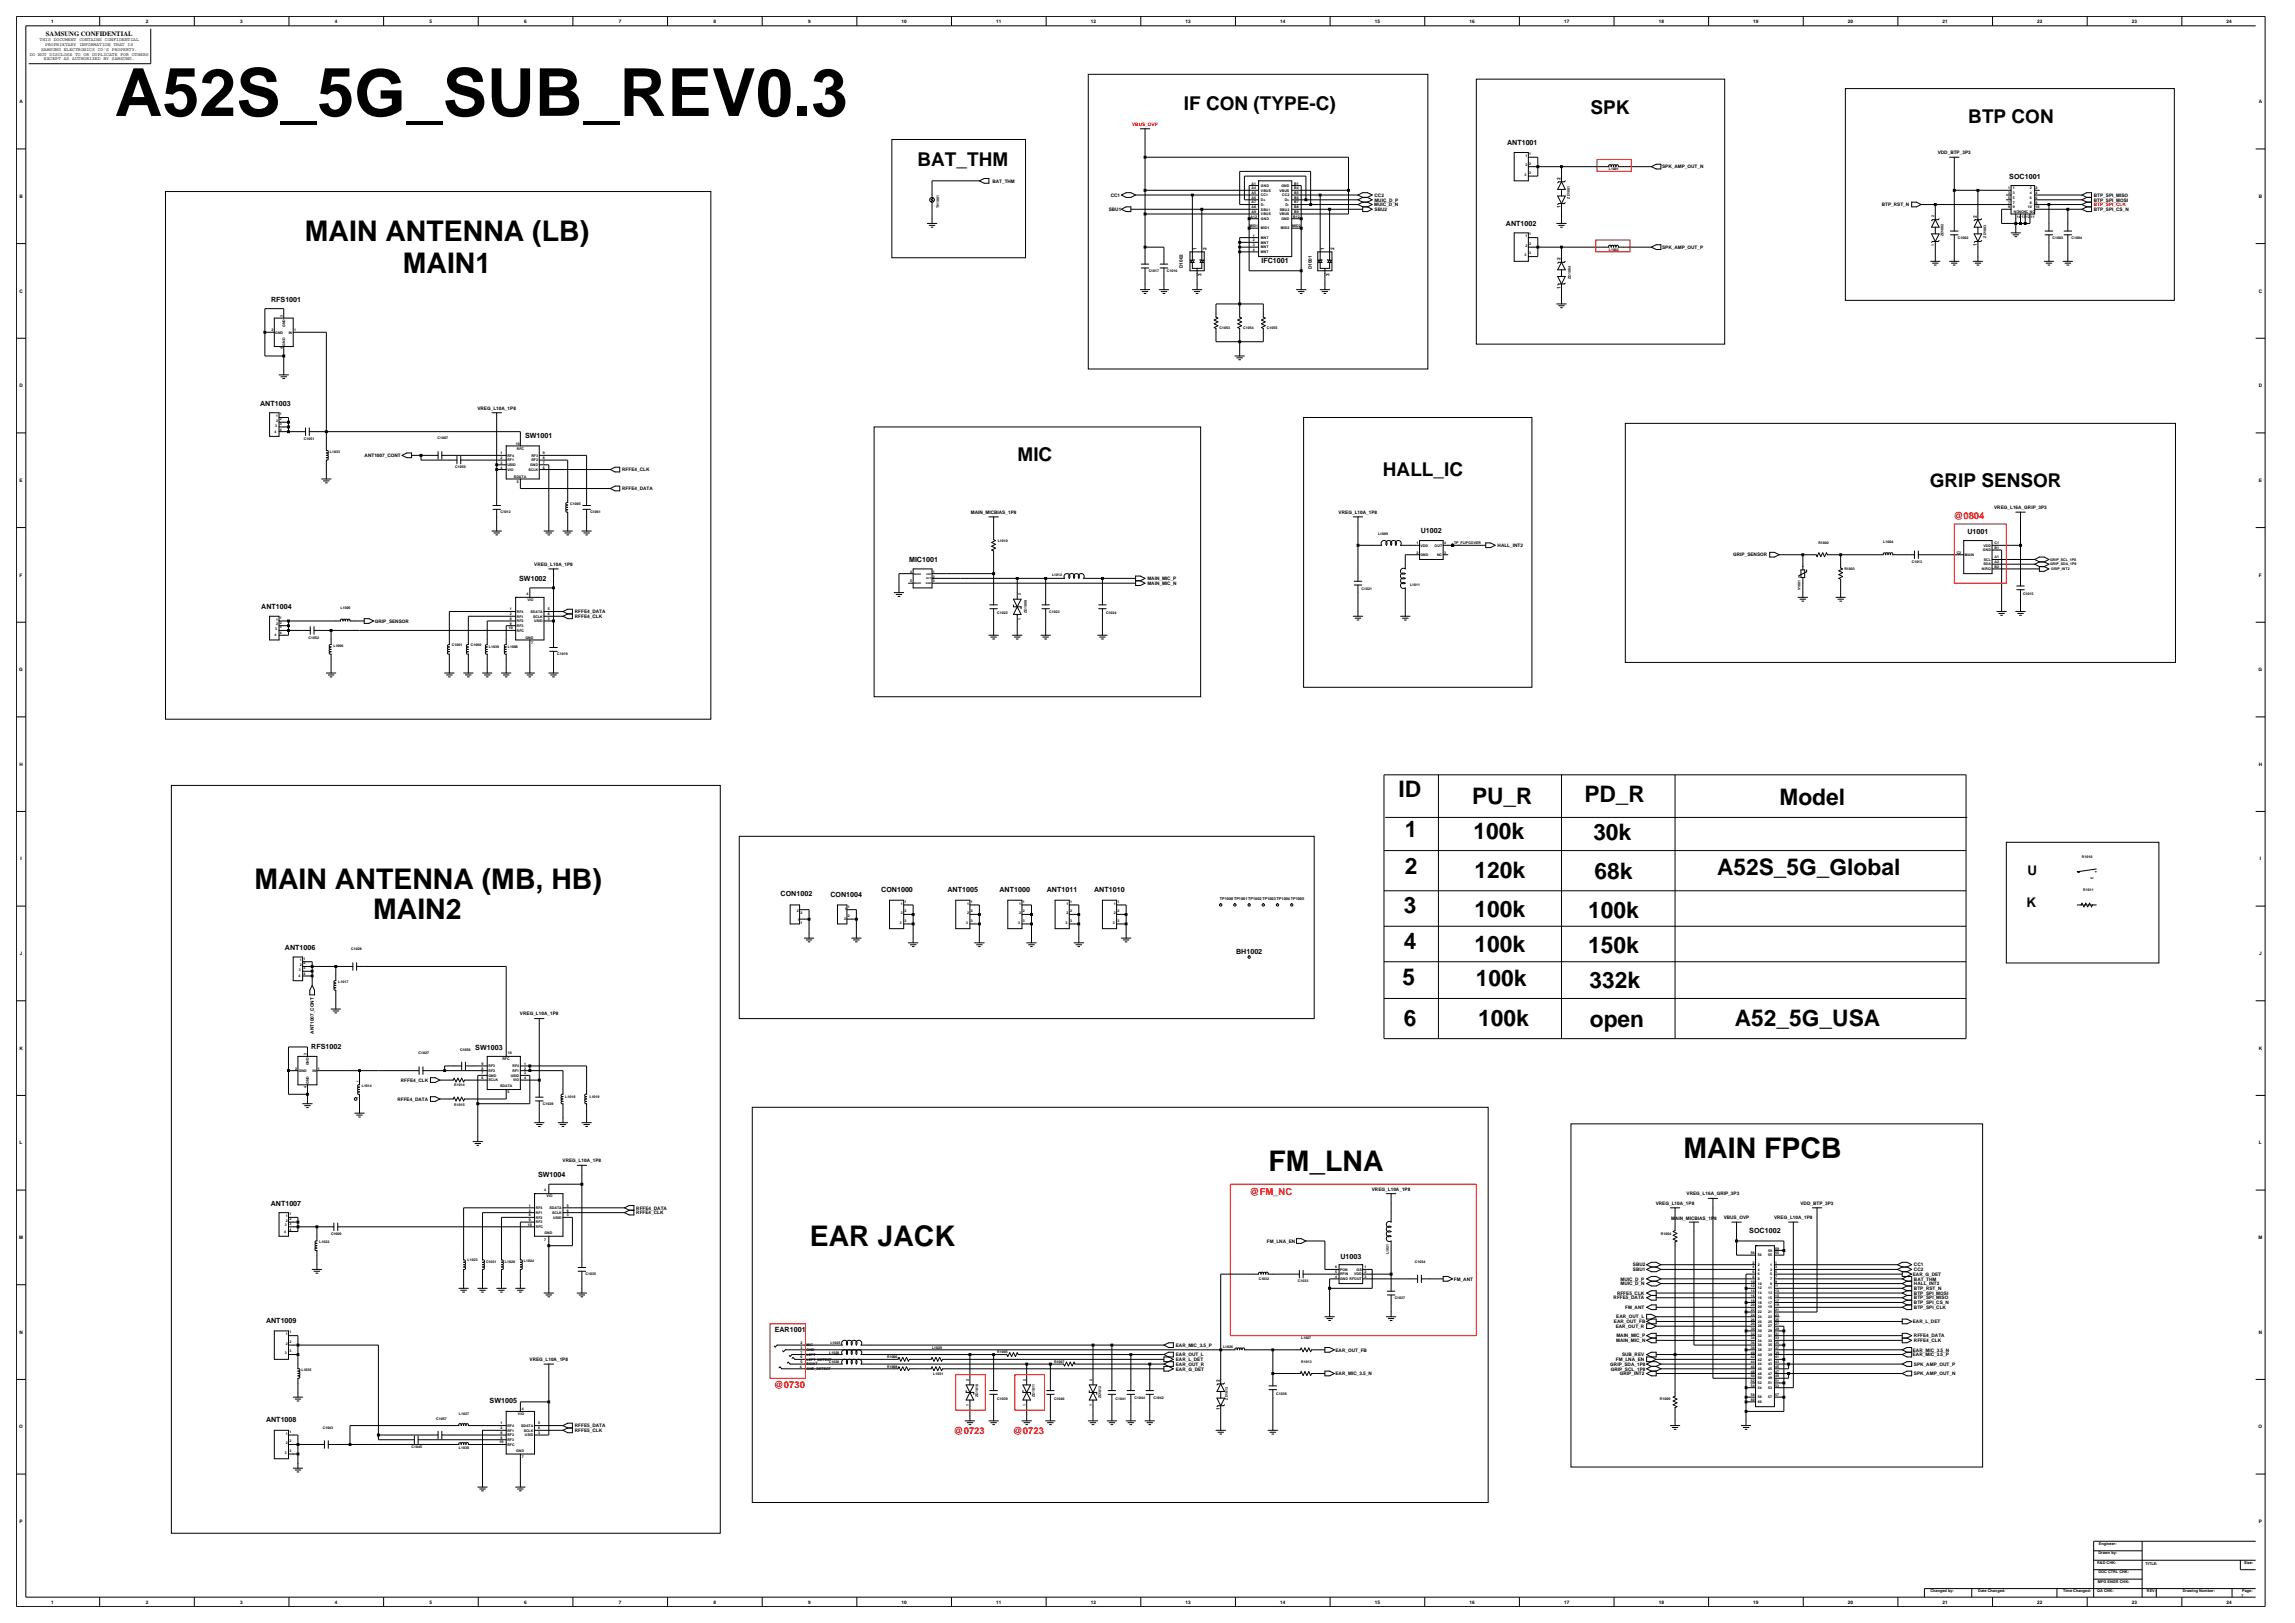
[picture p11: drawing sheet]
<svg xmlns="http://www.w3.org/2000/svg" width="420mm" height="297mm" viewBox="0 0 420 297" stroke-linecap="round" stroke-linejoin="round" font-family="sans-serif">
<defs><g id="words">
<text font-size="12.1" x="21" y="21.2">A52S_5G_SUB_REV0.3</text>
<g font-size="5.2">
<text x="55.8" y="44.1">MAIN ANTENNA (LB)</text>
<text x="73.7" y="49.9">MAIN1</text>
<text x="46.6" y="162.7">MAIN ANTENNA (MB, HB)</text>
<text x="68.3" y="168.1">MAIN2</text>
<text x="232.1" y="214.2">FM_LNA</text>
<text x="308.1" y="211.8">MAIN FPCB</text>
<text x="148.2" y="228.1">EAR JACK</text>
</g>
<g font-size="4.2">
<text x="256" y="145.9">ID</text>
<text x="269.4" y="147.2">PU_R</text>
<text x="290" y="146.7">PD_R</text>
<text x="325.7" y="147.4">Model</text>
<text x="257.1" y="153.2">1</text>
<text x="269.7" y="153.5">100k</text>
<text x="291.6" y="153.7">30k</text>
<text x="257.1" y="159.9">2</text>
<text x="269.9" y="160.6">120k</text>
<text x="291.8" y="160.8">68k</text>
<text x="314.2" y="160.2">A52S_5G_Global</text>
<text x="256.9" y="167.1">3</text>
<text x="269.9" y="167.7">100k</text>
<text x="290.7" y="168">100k</text>
<text x="256.9" y="173.6">4</text>
<text x="269.9" y="174.2">100k</text>
<text x="290.7" y="174.5">150k</text>
<text x="256.7" y="180.3">5</text>
<text x="270.1" y="180.5">100k</text>
<text x="290.9" y="180.7">332k</text>
<text x="256.9" y="187.7">6</text>
<text x="270.5" y="187.7">100k</text>
<text x="291" y="187.9">open</text>
<text x="317.5" y="187.7">A52_5G_USA</text>
</g>
<g font-size="3.5">
<text x="216.7" y="20.1">IF CON (TYPE-C)</text>
<text x="291.1" y="20.9">SPK</text>
<text x="360.2" y="22.4">BTP CON</text>
<text x="167.9" y="30.4">BAT_THM</text>
<text x="186.2" y="84.4">MIC</text>
<text x="253.1" y="87.2">HALL_IC</text>
<text x="353.1" y="89.1">GRIP SENSOR</text>
</g>
<g font-size="2.4">
<text x="371.1" y="160.2">U</text>
<text x="370.8" y="166">K</text>
</g>
<g font-size="1.7" fill="#f00">
<text x="357.5" y="95">@0804</text>
<text x="228.7" y="218.6">@FM_NC</text>
<text x="141.6" y="253.9">@0730</text>
<text x="174.5" y="262.3">@0723</text>
<text x="185.4" y="262.3">@0723</text>
</g>
<g font-size="1.3">
<text x="275.8" y="26.6">ANT1001</text>
<text x="367.7" y="32.7">SOC1001</text>
<text x="275.6" y="41.3">ANT1002</text>
<text x="230.9" y="48.1">IFC1001</text>
<text x="49.6" y="55.2">RFS1001</text>
<text x="47.6" y="74.2">ANT1003</text>
<text x="96.1" y="80.1">SW1001</text>
<text x="260" y="97.6">U1002</text>
<text x="360" y="97.6">U1001</text>
<text x="95" y="106.3">SW1002</text>
<text x="166.4" y="102.8">MIC1001</text>
<text x="47.8" y="111.5">ANT1004</text>
<text x="142.9" y="163.9">CON1002</text>
<text x="152" y="164.1">CON1004</text>
<text x="161.3" y="163.2">CON1000</text>
<text x="173.4" y="163.2">ANT1005</text>
<text x="182.9" y="163.2">ANT1000</text>
<text x="191.6" y="163.2">ANT1011</text>
<text x="200.2" y="163.2">ANT1010</text>
<text x="52.1" y="173.8">ANT1006</text>
<text x="226.2" y="174.5">BH1002</text>
<text x="57" y="192">RFS1002</text>
<text x="87" y="192">SW1003</text>
<text x="98.5" y="215.4">SW1004</text>
<text x="49.5" y="220.6">ANT1007</text>
<text x="320.1" y="225.6">SOC1002</text>
<text x="245.3" y="230.3">U1003</text>
<text x="48.7" y="242">ANT1009</text>
<text x="141.8" y="243.8">EAR1001</text>
<text x="89.6" y="256.8">SW1005</text>
<text x="48.7" y="260.2">ANT1008</text>
</g>
<text font-size="1.2" x="8.4" y="6.5">SAMSUNG CONFIDENTIAL</text>
<g font-size=".9">
<text x="9.3" y="4.2">1</text>
<text x="26.7" y="4.2">2</text>
<text x="44" y="4.2">3</text>
<text x="61.3" y="4.2">4</text>
<text x="78.6" y="4.2">5</text>
<text x="95.9" y="4.2">6</text>
<text x="113.3" y="4.2">7</text>
<text x="130.6" y="4.2">8</text>
<text x="147.9" y="4.2">9</text>
<text x="165" y="4.2">10</text>
<text x="182.3" y="4.2">11</text>
<text x="199.6" y="4.2">12</text>
<text x="217" y="4.2">13</text>
<text x="234.3" y="4.2">14</text>
<text x="251.6" y="4.2">15</text>
<text x="268.9" y="4.2">16</text>
<text x="286.2" y="4.2">17</text>
<text x="303.6" y="4.2">18</text>
<text x="320.9" y="4.2">19</text>
<text x="338.2" y="4.2">20</text>
<text x="355.5" y="4.2">21</text>
<text x="372.8" y="4.2">22</text>
<text x="390.2" y="4.2">23</text>
<text x="407.5" y="4.2">24</text>
<text x="5.4" y="10.2">DO NOT DISCLOSE TO OR DUPLICATE FOR OTHERS</text>
<text x="7.3" y="7.6">THIS DOCUMENT CONTAINS CONFIDENTIAL</text>
<text x="7.5" y="9.3">SAMSUNG ELECTRONICS CO'S PROPERTY.</text>
<text x="8" y="11">EXCEPT AS AUTHORIZED BY SAMSUNG.</text>
<text x="8.3" y="8.4">PROPRIETARY INFORMATION THAT IS</text>
<text x="3.6" y="18.9">A</text>
<text x="413.4" y="18.9">A</text>
<text x="354.6" y="28.2">VDD_BTP_3P3</text>
<text x="181.6" y="33.4">BAT_THM</text>
<text x="203.3" y="36">CC1</text>
<text x="251.5" y="36">CC2</text>
<text x="285.6" y="32.9" transform="rotate(-90 285.6 32.9)">2</text>
<text x="304.2" y="30.8">SPK_AMP_OUT_N</text>
<text x="383.2" y="36">BTP_SPI_MISO</text>
<text x="3.6" y="36.2">B</text>
<text x="202.9" y="38.6">SBU1</text>
<text x="251.5" y="37.7">MUIC_D_N</text>
<text x="251.5" y="36.9">MUIC_D_P</text>
<text x="251.5" y="38.6">SBU2</text>
<text x="285.6" y="38.1" transform="rotate(-90 285.6 38.1)">1</text>
<text x="344.4" y="37.7">BTP_RST_N</text>
<text x="361.8" y="39.8" transform="rotate(-90 361.8 39.8)">2</text>
<text x="383.2" y="36.9">BTP_SPI_MOSI</text>
<text x="383.2" y="38.6">BTP_SPI_CS_N</text>
<text x="413.4" y="36.2">B</text>
<text x="218.9" y="45.8" transform="rotate(-90 218.9 45.8)">1</text>
<text x="220.8" y="45.8" transform="rotate(-90 220.8 45.8)">2</text>
<text x="242.3" y="45.8" transform="rotate(-90 242.3 45.8)">1</text>
<text x="244.2" y="45.8" transform="rotate(-90 244.2 45.8)">2</text>
<text x="285.6" y="47.6" transform="rotate(-90 285.6 47.6)">2</text>
<text x="304.2" y="45.5">SPK_AMP_OUT_P</text>
<text x="361.8" y="45" transform="rotate(-90 361.8 45)">1</text>
<text x="3.6" y="53.5">C</text>
<text x="216.5" y="49.1" transform="rotate(-90 216.5 49.1)">D1002</text>
<text x="219.9" y="50.5" transform="rotate(-90 219.9 50.5)">3</text>
<text x="240.1" y="49.3" transform="rotate(-90 240.1 49.3)">D1001</text>
<text x="243.3" y="50.5" transform="rotate(-90 243.3 50.5)">3</text>
<text x="285.6" y="52.8" transform="rotate(-90 285.6 52.8)">1</text>
<text x="413.4" y="53.5">C</text>
<text x="3.6" y="70.9">D</text>
<text x="413.4" y="70.9">D</text>
<text x="87.4" y="75">VREG_L10A_1P8</text>
<text x="66.7" y="83.6">ANT1007_CONT</text>
<text x="3.6" y="88.2">E</text>
<text x="113.9" y="86.2">RFFE4_CLK</text>
<text x="113.9" y="89.7">RFFE4_DATA</text>
<text x="413.4" y="88.2">E</text>
<text x="177.7" y="94">MAIN_MICBIAS_1P8</text>
<text x="245" y="94">VREG_L10A_1P8</text>
<text x="364.9" y="93.2">VREG_L16A_GRIP_3P3</text>
<text x="274.1" y="100.1">HALL_INT2</text>
<text x="317.2" y="101.8">GRIP_SENSOR</text>
<text x="3.6" y="105.5">F</text>
<text x="97.8" y="103.6">VREG_L10A_1P8</text>
<text x="210" y="107">MAIN_MIC_N</text>
<text x="210" y="106.1">MAIN_MIC_P</text>
<text x="413.4" y="105.5">F</text>
<text x="68.6" y="113.9">GRIP_SENSOR</text>
<text x="105.2" y="112.2">RFFE4_DATA</text>
<text x="105.2" y="113.1">RFFE4_CLK</text>
<text x="3.5" y="122.8">G</text>
<text x="413.3" y="122.8">G</text>
<text x="3.6" y="140.2">H</text>
<text x="413.4" y="140.2">H</text>
<text x="3.7" y="157.5">I</text>
<text x="413.5" y="157.5">I</text>
<text x="3.6" y="174.8">J</text>
<text x="413.4" y="174.8">J</text>
<text x="95.2" y="185.8">VREG_L10A_1P8</text>
<text x="57.4" y="189.1" transform="rotate(-90 57.4 189.1)">ANT1007_CONT</text>
<text x="3.6" y="192.1">K</text>
<text x="73.4" y="198">RFFE4_CLK</text>
<text x="413.4" y="192.1">K</text>
<text x="72.7" y="201.4">RFFE4_DATA</text>
<text x="3.6" y="209.4">L</text>
<text x="413.4" y="209.4">L</text>
<text x="103" y="212.7">VREG_L10A_1P8</text>
<text x="116.5" y="221.3">RFFE4_DATA</text>
<text x="251.1" y="217.9">VREG_L10A_1P8</text>
<text x="303" y="220.5">VREG_L10A_1P8</text>
<text x="308.7" y="218.7">VREG_L16A_GRIP_3P3</text>
<text x="329.5" y="220.5">VDD_BTP_3P3</text>
<text x="3.5" y="226.7">M</text>
<text x="116.5" y="222.2">RFFE4_CLK</text>
<text x="231.9" y="227.4">FM_LNA_EN</text>
<text x="305.8" y="223.3">MAIN_MICBIAS_1P8</text>
<text x="315.4" y="223.1">VBUS_OVP</text>
<text x="324.7" y="223.1">VREG_L10A_1P8</text>
<text x="413.3" y="226.7">M</text>
<text x="298.8" y="231.7">SBU2</text>
<text x="298.8" y="232.6">SBU1</text>
<text x="350.1" y="233.5">EAR_G_DET</text>
<text x="350.3" y="231.7">CC1</text>
<text x="350.3" y="232.6">CC2</text>
<text x="266.1" y="234.3">FM_ANT</text>
<text x="295.3" y="237.8">RFFE5_DATA</text>
<text x="295.9" y="236.9">RFFE5_CLK</text>
<text x="296.6" y="235.2">MUIC_D_N</text>
<text x="296.6" y="234.3">MUIC_D_P</text>
<text x="297.4" y="239.5">FM_ANT</text>
<text x="350.3" y="235.2">HALL_INT2</text>
<text x="350.3" y="236.1">BTP_RST_N</text>
<text x="350.3" y="237.8">BTP_SPI_MISO</text>
<text x="350.3" y="236.9">BTP_SPI_MOSI</text>
<text x="350.3" y="238.6">BTP_SPI_CS_N</text>
<text x="350.3" y="239.5">BTP_SPI_CLK</text>
<text x="350.3" y="234.3">BAT_THM</text>
<text x="3.6" y="244.1">N</text>
<text x="295.4" y="242.1">EAR_OUT_FB</text>
<text x="295.7" y="243">EAR_OUT_R</text>
<text x="295.8" y="245.6">MAIN_MIC_N</text>
<text x="295.8" y="241.3">EAR_OUT_L</text>
<text x="295.8" y="244.7">MAIN_MIC_P</text>
<text x="350.1" y="242.1">EAR_L_DET</text>
<text x="350.3" y="244.7">RFFE4_DATA</text>
<text x="350.3" y="245.6">RFFE4_CLK</text>
<text x="413.4" y="244.1">N</text>
<text x="96.9" y="249.1">VREG_L10A_1P8</text>
<text x="215.2" y="250.8">EAR_G_DET</text>
<text x="215.2" y="249.1">EAR_L_DET</text>
<text x="215.2" y="248.2">EAR_OUT_L</text>
<text x="215.2" y="246.4">EAR_MIC_3.5_P</text>
<text x="215.2" y="249.9">EAR_OUT_R</text>
<text x="244.4" y="247.3">EAR_OUT_FB</text>
<text x="244.4" y="251.6">EAR_MIC_3.5_N</text>
<text x="294.7" y="249.9">GRIP_SDA_1P8</text>
<text x="294.8" y="250.8">GRIP_SCL_1P8</text>
<text x="295.7" y="249.1">FM_LNA_EN</text>
<text x="296.5" y="251.6">GRIP_INT2</text>
<text x="296.8" y="248.2">SUB_REV</text>
<text x="350.1" y="248.2">EAR_MIC_3.5_P</text>
<text x="350.1" y="247.3">EAR_MIC_3.5_N</text>
<text x="350.3" y="249.9">SPK_AMP_OUT_P</text>
<text x="350.3" y="251.6">SPK_AMP_OUT_N</text>
<text x="223.2" y="252.9" transform="rotate(-90 223.2 252.9)">2</text>
<text x="3.5" y="261.4">O</text>
<text x="105.2" y="261.2">RFFE5_DATA</text>
<text x="105.2" y="262">RFFE5_CLK</text>
<text x="223.2" y="258.1" transform="rotate(-90 223.2 258.1)">1</text>
<text x="413.3" y="261.4">O</text>
<text x="3.6" y="278.7">P</text>
<text x="413.4" y="278.7">P</text>
<text x="9.3" y="293.4">1</text>
<text x="26.7" y="293.4">2</text>
<text x="44" y="293.4">3</text>
<text x="61.3" y="293.4">4</text>
<text x="78.6" y="293.4">5</text>
<text x="95.9" y="293.4">6</text>
<text x="113.3" y="293.4">7</text>
<text x="130.6" y="293.4">8</text>
<text x="147.9" y="293.4">9</text>
<text x="165" y="293.4">10</text>
<text x="182.3" y="293.4">11</text>
<text x="199.6" y="293.4">12</text>
<text x="217" y="293.4">13</text>
<text x="234.3" y="293.4">14</text>
<text x="251.6" y="293.4">15</text>
<text x="268.9" y="293.4">16</text>
<text x="286.2" y="293.4">17</text>
<text x="303.6" y="293.4">18</text>
<text x="320.9" y="293.4">19</text>
<text x="338.2" y="293.4">20</text>
<text x="355.5" y="293.4">21</text>
<text x="372.8" y="293.4">22</text>
<text x="390.2" y="293.4">23</text>
<text x="407.5" y="293.4">24</text>
</g>
<g font-size=".9" fill="#f00">
<text x="207.2" y="23">VBUS_OVP</text>
<text x="383.2" y="37.7">BTP_SPI_CLK</text>
</g>
<g font-size=".7">
<text x="279.2" y="28.7">1</text>
<text x="279.9" y="28.4">1</text>
<text x="229" y="33.8">A1</text>
<text x="229" y="34.6">A4</text>
<text x="229" y="35.5">A5</text>
<text x="230.8" y="34.2">GND</text>
<text x="230.8" y="35.1">VBUS</text>
<text x="230.8" y="35.9">CC1</text>
<text x="234.1" y="35.1">VBUS</text>
<text x="234.5" y="34.2">GND</text>
<text x="234.7" y="35.9">CC2</text>
<text x="236.8" y="33.8">B1</text>
<text x="236.8" y="34.6">B4</text>
<text x="236.8" y="35.5">B5</text>
<text x="279" y="32.2">3</text>
<text x="279.2" y="30.4">2</text>
<text x="279.9" y="30.1">2</text>
<text x="279.9" y="31.8">3</text>
<text x="294.4" y="31.2">L1001</text>
<text x="367.5" y="34.7">1</text>
<text x="367.5" y="35.5">3</text>
<text x="368.4" y="34.7">1</text>
<text x="368.4" y="35.5">3</text>
<text x="371.5" y="35.5">4</text>
<text x="371.5" y="34.7">2</text>
<text x="372.5" y="35.5">4</text>
<text x="372.5" y="34.7">2</text>
<text x="171.9" y="38.1" transform="rotate(-90 171.9 38.1)">TH1001</text>
<text x="228.7" y="41.6">MID1</text>
<text x="228.9" y="39.8">A12</text>
<text x="229" y="37.2">A7</text>
<text x="229" y="38.1">A8</text>
<text x="229" y="39">A9</text>
<text x="229" y="36.4">A6</text>
<text x="230.8" y="42">MID1</text>
<text x="230.8" y="37.7">D-</text>
<text x="230.8" y="38.5">SBU1</text>
<text x="230.8" y="39.4">VBUS</text>
<text x="230.8" y="40.3">GND</text>
<text x="230.8" y="36.8">D+</text>
<text x="234.1" y="39.4">VBUS</text>
<text x="234.2" y="38.5">SBU2</text>
<text x="234.4" y="42">MID2</text>
<text x="234.5" y="40.3">GND</text>
<text x="235.1" y="36.8">D+</text>
<text x="235.3" y="37.7">D-</text>
<text x="236.5" y="41.6">MID2</text>
<text x="236.7" y="39.8">B12</text>
<text x="236.8" y="37.2">B7</text>
<text x="236.8" y="38.1">B8</text>
<text x="236.8" y="39">B9</text>
<text x="236.8" y="36.4">B6</text>
<text x="287.3" y="36.3" transform="rotate(-90 287.3 36.3)">ZD1001</text>
<text x="354" y="39.7" transform="rotate(-90 354 39.7)">2</text>
<text x="367.5" y="36.4">5</text>
<text x="367.5" y="37.3">7</text>
<text x="367.5" y="38.1">9</text>
<text x="368.4" y="36.4">5</text>
<text x="368.4" y="37.3">7</text>
<text x="368.4" y="38.1">9</text>
<text x="368.5" y="38.9">NCNCNC NC</text>
<text x="369.1" y="39.8">14</text>
<text x="369.9" y="39.8">13</text>
<text x="370.8" y="39.8">12</text>
<text x="371.1" y="38.1">10</text>
<text x="371.5" y="36.4">6</text>
<text x="371.5" y="37.3">8</text>
<text x="371.7" y="39.8">11</text>
<text x="372.5" y="38.1">10</text>
<text x="372.5" y="36.4">6</text>
<text x="372.5" y="37.3">8</text>
<text x="229.3" y="44.2">2</text>
<text x="229.3" y="45">3</text>
<text x="229.3" y="45.9">4</text>
<text x="229.3" y="43.3">1</text>
<text x="230.8" y="44.6">MNT</text>
<text x="230.8" y="45.5">MNT</text>
<text x="230.8" y="46.3">MNT</text>
<text x="230.8" y="43.7">MNT</text>
<text x="279" y="46.9">3</text>
<text x="279.2" y="45.2">2</text>
<text x="279.2" y="43.4">1</text>
<text x="279.9" y="44.8">2</text>
<text x="279.9" y="46.6">3</text>
<text x="279.9" y="43.1">1</text>
<text x="294.4" y="45.9">L1002</text>
<text x="354" y="45" transform="rotate(-90 354 45)">1</text>
<text x="355.7" y="43.3" transform="rotate(-90 355.7 43.3)">ZD1002</text>
<text x="358.3" y="43.7">C1002</text>
<text x="363.5" y="43.5" transform="rotate(-90 363.5 43.5)">ZD1003</text>
<text x="375.6" y="43.7">C1003</text>
<text x="379.1" y="43.7">C1004</text>
<text x="210.2" y="49.8">C1017</text>
<text x="213.6" y="49.8">C1016</text>
<text x="287.5" y="51.1" transform="rotate(-90 287.5 51.1)">ZD1004</text>
<text x="51.8" y="58" transform="rotate(-90 51.8 58)">3</text>
<text x="52.2" y="59.8" transform="rotate(-90 52.2 59.8)">GND</text>
<text x="49.7" y="60.6">2</text>
<text x="50.4" y="61">GND</text>
<text x="51.8" y="63.9" transform="rotate(-90 51.8 63.9)">4</text>
<text x="52.2" y="63.2" transform="rotate(-90 52.2 63.2)">GND</text>
<text x="52.8" y="61">IN</text>
<text x="53.8" y="60.6">1</text>
<text x="223.2" y="60.1">C1053</text>
<text x="227.5" y="60.1">C1054</text>
<text x="231.8" y="60.1">C1055</text>
<text x="50.5" y="76.4">1</text>
<text x="50.5" y="77.2">2</text>
<text x="51.2" y="76">1</text>
<text x="51.2" y="76.9">2</text>
<text x="51.2" y="77.7">3</text>
<text x="50.3" y="79.2">4</text>
<text x="50.4" y="78.1">3</text>
<text x="51.2" y="78.8">4</text>
<text x="55.6" y="80.5">C1051</text>
<text x="60.4" y="82.9">L1033</text>
<text x="80.1" y="80.3">C1007</text>
<text x="91.6" y="83.1">1</text>
<text x="91.6" y="84">2</text>
<text x="92.9" y="83.6">RF4</text>
<text x="94.4" y="81.4">10</text>
<text x="94.6" y="82.3">RFC</text>
<text x="97.2" y="83.6">RF3</text>
<text x="99.4" y="83.1">9</text>
<text x="99.4" y="84">8</text>
<text x="83.3" y="85.7">C1059</text>
<text x="91.6" y="84.8">3</text>
<text x="91.6" y="85.7">4</text>
<text x="92.9" y="84.4">RF1</text>
<text x="92.9" y="85.3">USID</text>
<text x="92.9" y="86.2">VIO</text>
<text x="94.1" y="87.5">SDATA</text>
<text x="94.6" y="88.3">5</text>
<text x="96.7" y="86.2">SCLK</text>
<text x="97" y="85.3">GND</text>
<text x="97.2" y="84.4">RF2</text>
<text x="99.4" y="85.7">6</text>
<text x="99.4" y="84.8">7</text>
<text x="91.6" y="93.9">C1012</text>
<text x="104.4" y="92.4">C1005</text>
<text x="108" y="93.9">C1061</text>
<text x="182.6" y="99.2">L1010</text>
<text x="252.2" y="97.8">L1009</text>
<text x="259.2" y="99.6">1</text>
<text x="259.2" y="101.3">2</text>
<text x="259.9" y="100">VDD</text>
<text x="259.9" y="101.7">GND</text>
<text x="262.6" y="100">OUT</text>
<text x="263" y="101.7">NC</text>
<text x="264.3" y="99.6">4</text>
<text x="264.3" y="101.3">3</text>
<text x="266.1" y="99.6">TP_FLIPCOVER</text>
<text x="332.8" y="99.6">R1002</text>
<text x="344.6" y="99.4">L1004</text>
<text x="358.1" y="101.3">C2</text>
<text x="359.6" y="101.7">MAIN</text>
<text x="362.9" y="100.9">GND</text>
<text x="363" y="100">VDD</text>
<text x="365" y="99.6">C1</text>
<text x="365" y="100.4">B1</text>
<text x="166.6" y="104.8">4</text>
<text x="166.6" y="106.5">5</text>
<text x="170.7" y="104.8">1</text>
<text x="170.7" y="105.7">2</text>
<text x="170.7" y="106.5">3</text>
<text x="192.5" y="105.4">L1012</text>
<text x="258" y="107.1">L1011</text>
<text x="329.5" y="107.9" transform="rotate(-90 329.5 107.9)">V1001</text>
<text x="337.5" y="104.4">R1003</text>
<text x="349.9" y="103">C1013</text>
<text x="362.7" y="104.3">NIRQ</text>
<text x="363" y="103.5">SDA</text>
<text x="363" y="102.6">SCL</text>
<text x="365" y="102.2">A1</text>
<text x="365" y="103.1">A2</text>
<text x="365" y="103.9">B2</text>
<text x="375.2" y="103.5">GRIP_SDA_1P8</text>
<text x="375.2" y="102.6">GRIP_SCL_1P8</text>
<text x="375.4" y="104.3">GRIP_INT2</text>
<text x="50.5" y="113.6">1</text>
<text x="51.2" y="113.2">1</text>
<text x="62.3" y="111.5">L1005</text>
<text x="93.3" y="113.4">8</text>
<text x="93.3" y="111.7">1</text>
<text x="93.3" y="112.6">2</text>
<text x="94.6" y="113.9">RF2</text>
<text x="94.6" y="112.1">RF4</text>
<text x="94.6" y="113">RF1</text>
<text x="96.4" y="108.9">4</text>
<text x="96.5" y="110">VIO</text>
<text x="97.1" y="112.1">SDATA</text>
<text x="97.6" y="113">SCLK</text>
<text x="97.8" y="113.9">USID</text>
<text x="100.3" y="113.4">3</text>
<text x="100.3" y="111.7">5</text>
<text x="100.3" y="112.6">6</text>
<text x="182.5" y="112.3">C1022</text>
<text x="186.8" y="113.4" transform="rotate(-90 186.8 113.4)">1</text>
<text x="186.8" y="108.9" transform="rotate(-90 186.8 108.9)">2</text>
<text x="187.9" y="112.1" transform="rotate(-90 187.9 112.1)">ZD1009</text>
<text x="192" y="112.2">C1023</text>
<text x="202.4" y="112.3">C1024</text>
<text x="249.2" y="108">C1021</text>
<text x="370.2" y="108.9">C1015</text>
<text x="50.3" y="116.5">4</text>
<text x="50.4" y="115.3">3</text>
<text x="50.5" y="114.5">2</text>
<text x="51.2" y="116.1">4</text>
<text x="51.2" y="114.1">2</text>
<text x="51.2" y="115">3</text>
<text x="56.5" y="116.9">C1052</text>
<text x="61" y="118.4">L1006</text>
<text x="82.7" y="118.2">C1001</text>
<text x="86.2" y="118.2">C1060</text>
<text x="89.5" y="118.6">L1039</text>
<text x="92.9" y="118.6">L1008</text>
<text x="93.1" y="115.2">10</text>
<text x="93.3" y="114.3">9</text>
<text x="94.6" y="114.7">RF3</text>
<text x="94.6" y="115.6">RFC</text>
<text x="96.2" y="116.9">GND</text>
<text x="97.2" y="117.8">7</text>
<text x="102" y="119.9">C1019</text>
<text x="381" y="156.9">R1010</text>
<text x="145.8" y="166.8">2</text>
<text x="146.5" y="167.3">2</text>
<text x="154.6" y="166.6">1</text>
<text x="155.2" y="166.1">1</text>
<text x="155.2" y="167.8">2</text>
<text x="164.9" y="165.6">1</text>
<text x="164.9" y="167.3">2</text>
<text x="165.6" y="165.2">1</text>
<text x="165.6" y="166.9">2</text>
<text x="177" y="167.3">2</text>
<text x="177" y="165.6">1</text>
<text x="177.7" y="166.9">2</text>
<text x="177.7" y="165.2">1</text>
<text x="186.5" y="165.6">1</text>
<text x="186.5" y="167.3">2</text>
<text x="187.2" y="165.2">1</text>
<text x="187.2" y="166.9">2</text>
<text x="195.2" y="165.6">1</text>
<text x="195.2" y="167.3">2</text>
<text x="195.9" y="165.2">1</text>
<text x="195.9" y="166.9">2</text>
<text x="203.8" y="165.6">1</text>
<text x="203.8" y="167.3">2</text>
<text x="204.5" y="165.2">1</text>
<text x="204.5" y="166.9">2</text>
<text x="223.2" y="164.6">TP1000 TP1001 TP1002 TP1003 TP1004 TP1005</text>
<text x="381.2" y="163">R1011</text>
<text x="64.3" y="173.8">C1028</text>
<text x="146" y="168.5">1</text>
<text x="146.5" y="169.1">1</text>
<text x="154.5" y="168.3">2</text>
<text x="164.7" y="169">3</text>
<text x="165.6" y="168.7">3</text>
<text x="176.8" y="169">3</text>
<text x="177.7" y="168.7">3</text>
<text x="186.3" y="169">3</text>
<text x="187.2" y="168.7">3</text>
<text x="195" y="169">3</text>
<text x="195.9" y="168.7">3</text>
<text x="203.7" y="169">3</text>
<text x="204.5" y="168.7">3</text>
<text x="54.6" y="178.8">4</text>
<text x="54.7" y="177.7">3</text>
<text x="54.9" y="175.9">1</text>
<text x="54.9" y="176.8">2</text>
<text x="55.6" y="178.4">4</text>
<text x="55.6" y="177.3">3</text>
<text x="55.6" y="175.6">1</text>
<text x="55.6" y="176.5">2</text>
<text x="61.9" y="179.9">L1017</text>
<text x="54" y="195.7">2</text>
<text x="54.7" y="196.1">GND</text>
<text x="56.1" y="193.1" transform="rotate(-90 56.1 193.1)">3</text>
<text x="56.5" y="194.9" transform="rotate(-90 56.5 194.9)">GND</text>
<text x="57.2" y="196.1">IN</text>
<text x="58.2" y="195.7">1</text>
<text x="76.6" y="192.9">C1027</text>
<text x="84.2" y="192.2">C1058</text>
<text x="88.1" y="196.6">7</text>
<text x="88.1" y="195.7">8</text>
<text x="88.1" y="194.8">9</text>
<text x="88.1" y="197.4">6</text>
<text x="89.4" y="197">GND</text>
<text x="89.4" y="196.1">RF2</text>
<text x="89.4" y="195.3">RF3</text>
<text x="89.4" y="197.9">SCLK</text>
<text x="91.9" y="194">RFC</text>
<text x="92.9" y="192.9">10</text>
<text x="93.5" y="197">USID</text>
<text x="93.8" y="195.3">RF4</text>
<text x="93.8" y="196.1">RF1</text>
<text x="93.9" y="197.9">VIO</text>
<text x="95.9" y="194.8">1</text>
<text x="95.9" y="195.7">2</text>
<text x="95.9" y="196.6">3</text>
<text x="95.9" y="197.4">4</text>
<text x="56.1" y="199" transform="rotate(-90 56.1 199)">4</text>
<text x="56.5" y="198.3" transform="rotate(-90 56.5 198.3)">GND</text>
<text x="66.2" y="198.9">L1014</text>
<text x="83.1" y="198.7">R1014</text>
<text x="83.1" y="202.4">R1015</text>
<text x="91.5" y="199">SDATA</text>
<text x="92.9" y="200">5</text>
<text x="99.3" y="202.2">C1029</text>
<text x="103.5" y="200.9">L1018</text>
<text x="107.9" y="200.9">L1019</text>
<text x="96.8" y="220.8">1</text>
<text x="96.8" y="221.7">2</text>
<text x="98.1" y="221.2">RF4</text>
<text x="99.6" y="218">4</text>
<text x="100" y="219.1">VIO</text>
<text x="100.6" y="221.2">SDATA</text>
<text x="103.7" y="221.7">6</text>
<text x="103.7" y="220.8">5</text>
<text x="52" y="225.6">4</text>
<text x="52.1" y="224.4">3</text>
<text x="52.3" y="222.7">1</text>
<text x="52.3" y="223.6">2</text>
<text x="53" y="225.2">4</text>
<text x="53" y="222.4">1</text>
<text x="53" y="223.2">2</text>
<text x="53" y="224.1">3</text>
<text x="58.4" y="227.5">L1022</text>
<text x="60.6" y="226">C1000</text>
<text x="96.6" y="224.3">10</text>
<text x="96.8" y="222.6">8</text>
<text x="96.8" y="223.4">9</text>
<text x="98.1" y="223">RF2</text>
<text x="98.1" y="223.9">RF3</text>
<text x="98.1" y="224.7">RFC</text>
<text x="98.1" y="222.1">RF1</text>
<text x="99.6" y="227.1">7</text>
<text x="99.6" y="225.8">GND</text>
<text x="101" y="222.1">SCLK</text>
<text x="101.3" y="223">USID</text>
<text x="103.7" y="222.6">3</text>
<text x="304" y="226">R1004</text>
<text x="85.6" y="230.8">L1023</text>
<text x="89" y="231.2">C1031</text>
<text x="92.4" y="231">L1020</text>
<text x="95.9" y="231">L1024</text>
<text x="107.2" y="233.4">C1035</text>
<text x="244.3" y="233.8">4</text>
<text x="244.3" y="233">5</text>
<text x="244.3" y="232.1">6</text>
<text x="245.2" y="233.4">RFIN</text>
<text x="245.2" y="232.5">PON</text>
<text x="247.8" y="233.4">VDD</text>
<text x="248.3" y="232.5">GS</text>
<text x="249.7" y="232.1">1</text>
<text x="249.7" y="233">2</text>
<text x="249.7" y="233.8">3</text>
<text x="254.2" y="229.5" transform="rotate(-90 254.2 229.5)">L1021</text>
<text x="258.9" y="231.2">C1034</text>
<text x="320.4" y="229.5">56</text>
<text x="320.7" y="233.8">8</text>
<text x="320.7" y="233">6</text>
<text x="320.7" y="232.1">4</text>
<text x="320.7" y="231.2">2</text>
<text x="321.7" y="229.9">56</text>
<text x="321.7" y="233.4">6</text>
<text x="321.7" y="232.5">4</text>
<text x="321.7" y="231.6">2</text>
<text x="323.6" y="229.9">55</text>
<text x="323.6" y="229">59</text>
<text x="323.9" y="233.4">5</text>
<text x="323.9" y="232.5">3</text>
<text x="323.9" y="231.6">1</text>
<text x="324.9" y="229.5">55</text>
<text x="324.9" y="228.7">59</text>
<text x="324.9" y="233.8">7</text>
<text x="324.9" y="233">5</text>
<text x="324.9" y="232.1">3</text>
<text x="324.9" y="231.2">1</text>
<text x="230.4" y="234.2">C1032</text>
<text x="237.5" y="234.7">C1033</text>
<text x="245.2" y="234.2">GND RFOUT</text>
<text x="255.2" y="237.7">C1037</text>
<text x="320.4" y="238.2">18</text>
<text x="320.4" y="239">20</text>
<text x="320.4" y="239.9">22</text>
<text x="320.4" y="234.7">10</text>
<text x="320.4" y="235.6">12</text>
<text x="320.4" y="236.4">14</text>
<text x="320.4" y="237.3">16</text>
<text x="321.7" y="234.2">8</text>
<text x="321.7" y="238.6">18</text>
<text x="321.7" y="239.4">20</text>
<text x="321.7" y="235.1">10</text>
<text x="321.7" y="236">12</text>
<text x="321.7" y="236.8">14</text>
<text x="321.7" y="237.7">16</text>
<text x="323.6" y="238.6">17</text>
<text x="323.6" y="239.4">19</text>
<text x="323.6" y="236">11</text>
<text x="323.6" y="236.8">13</text>
<text x="323.6" y="237.7">15</text>
<text x="323.9" y="234.2">7</text>
<text x="323.9" y="235.1">9</text>
<text x="324.7" y="235.6">11</text>
<text x="324.9" y="238.2">17</text>
<text x="324.9" y="239">19</text>
<text x="324.9" y="239.9">21</text>
<text x="324.9" y="236.4">13</text>
<text x="324.9" y="237.3">15</text>
<text x="324.9" y="234.7">9</text>
<text x="52.3" y="244.4">1</text>
<text x="53" y="244">1</text>
<text x="53" y="245.7">2</text>
<text x="146.5" y="246">2</text>
<text x="152" y="245.9">L1025</text>
<text x="238.1" y="245.1">L1027</text>
<text x="320.4" y="244.2">32</text>
<text x="320.4" y="245.1">34</text>
<text x="320.4" y="246">36</text>
<text x="320.4" y="240.8">24</text>
<text x="320.4" y="241.6">26</text>
<text x="320.4" y="242.5">28</text>
<text x="320.4" y="243.4">30</text>
<text x="321.7" y="244.6">32</text>
<text x="321.7" y="245.5">34</text>
<text x="321.7" y="241.2">24</text>
<text x="321.7" y="242">26</text>
<text x="321.7" y="242.9">28</text>
<text x="321.7" y="243.8">30</text>
<text x="321.7" y="240.3">22</text>
<text x="323.6" y="244.6">31</text>
<text x="323.6" y="245.5">33</text>
<text x="323.6" y="242">25</text>
<text x="323.6" y="242.9">27</text>
<text x="323.6" y="243.8">29</text>
<text x="323.6" y="240.3">21</text>
<text x="323.6" y="241.2">23</text>
<text x="324.9" y="245.1">33</text>
<text x="324.9" y="246">35</text>
<text x="324.9" y="241.6">25</text>
<text x="324.9" y="242.5">27</text>
<text x="324.9" y="243.4">29</text>
<text x="324.9" y="244.2">31</text>
<text x="324.9" y="240.8">23</text>
<text x="52.1" y="247.8">3</text>
<text x="52.3" y="246.1">2</text>
<text x="53" y="247.5">3</text>
<text x="55.2" y="250.9">L1035</text>
<text x="146.4" y="250.3">4</text>
<text x="146.5" y="249.4">5</text>
<text x="146.5" y="248.6">6</text>
<text x="146.5" y="247.7">7</text>
<text x="146.5" y="246.8">3</text>
<text x="147.6" y="250.7">GND_DETECT</text>
<text x="147.6" y="249.8">RIGHT</text>
<text x="147.6" y="249">LEFT_DETECT</text>
<text x="147.6" y="248.1">LEFT</text>
<text x="147.6" y="246.4">MIC</text>
<text x="147.6" y="247.2">GND</text>
<text x="151.7" y="247.7">L1028</text>
<text x="151.7" y="249.4">L1030</text>
<text x="162.3" y="248.5">R1006</text>
<text x="162.3" y="250.3">R1008</text>
<text x="170.6" y="246.8">L1029</text>
<text x="170.8" y="251.5">L1031</text>
<text x="182.5" y="247.6">R1005</text>
<text x="192.9" y="249.4">R1007</text>
<text x="223.8" y="246.6">L1026</text>
<text x="238.1" y="249.4">R1013</text>
<text x="320.4" y="251.2">48</text>
<text x="320.4" y="247.7">40</text>
<text x="320.4" y="248.6">42</text>
<text x="320.4" y="249.4">44</text>
<text x="320.4" y="250.3">46</text>
<text x="320.4" y="246.8">38</text>
<text x="321.7" y="250.7">46</text>
<text x="321.7" y="251.5">48</text>
<text x="321.7" y="248.1">40</text>
<text x="321.7" y="249">42</text>
<text x="321.7" y="249.8">44</text>
<text x="321.7" y="246.4">36</text>
<text x="321.7" y="247.2">38</text>
<text x="323.6" y="251.5">47</text>
<text x="323.6" y="248.1">39</text>
<text x="323.6" y="249">41</text>
<text x="323.6" y="249.8">43</text>
<text x="323.6" y="250.7">45</text>
<text x="323.6" y="246.4">35</text>
<text x="323.6" y="247.2">37</text>
<text x="324.9" y="251.2">47</text>
<text x="324.9" y="248.6">41</text>
<text x="324.9" y="249.4">43</text>
<text x="324.9" y="250.3">45</text>
<text x="324.9" y="246.8">37</text>
<text x="324.9" y="247.7">39</text>
<text x="177.3" y="257.2" transform="rotate(-90 177.3 257.2)">1</text>
<text x="177.3" y="252.7" transform="rotate(-90 177.3 252.7)">2</text>
<text x="179" y="255.7" transform="rotate(-90 179 255.7)">ZD1010</text>
<text x="182.5" y="256.1">C1039</text>
<text x="187.7" y="257.2" transform="rotate(-90 187.7 257.2)">1</text>
<text x="187.7" y="252.7" transform="rotate(-90 187.7 252.7)">2</text>
<text x="189.4" y="255.7" transform="rotate(-90 189.4 255.7)">ZD1011</text>
<text x="192.9" y="256.1">C1040</text>
<text x="199.8" y="257.2" transform="rotate(-90 199.8 257.2)">1</text>
<text x="199.8" y="252.7" transform="rotate(-90 199.8 252.7)">2</text>
<text x="201.5" y="255.9" transform="rotate(-90 201.5 255.9)">ZD1012</text>
<text x="204.2" y="256.1">C1041</text>
<text x="207.6" y="255.9">C1044</text>
<text x="211.1" y="255.9">C1042</text>
<text x="224.7" y="256.1" transform="rotate(-90 224.7 256.1)">ZD1013</text>
<text x="233.6" y="255.2">C1038</text>
<text x="303.8" y="256.1">R1009</text>
<text x="320.4" y="253.8">54</text>
<text x="320.4" y="255.5">58</text>
<text x="320.4" y="256.4">60</text>
<text x="320.4" y="252">50</text>
<text x="320.4" y="252.9">52</text>
<text x="321.7" y="256.8">60</text>
<text x="321.7" y="254.1">54</text>
<text x="321.7" y="255.9">58</text>
<text x="321.7" y="252.4">50</text>
<text x="321.7" y="253.3">52</text>
<text x="323.6" y="254.1">53</text>
<text x="323.6" y="255.9">57</text>
<text x="323.6" y="252.4">49</text>
<text x="323.6" y="253.3">51</text>
<text x="324.9" y="253.8">53</text>
<text x="324.9" y="255.5">57</text>
<text x="324.9" y="252">49</text>
<text x="324.9" y="252.9">51</text>
<text x="52.3" y="262.5">1</text>
<text x="53" y="262.2">1</text>
<text x="53" y="263.9">2</text>
<text x="59.1" y="261.5">C1043</text>
<text x="79.9" y="259.8">C1057</text>
<text x="84" y="258.9">L1037</text>
<text x="91.6" y="261.5">2</text>
<text x="91.6" y="262.4">8</text>
<text x="91.6" y="263.3">9</text>
<text x="91.6" y="260.7">1</text>
<text x="92.9" y="262.8">RF2</text>
<text x="92.9" y="263.7">RF3</text>
<text x="92.9" y="261.1">RF4</text>
<text x="92.9" y="262">RF1</text>
<text x="94.8" y="258.9">VIO</text>
<text x="95.4" y="261.1">SDATA</text>
<text x="95.5" y="258.1">4</text>
<text x="95.8" y="262">SCLK</text>
<text x="96.1" y="262.8">USID</text>
<text x="98.5" y="262.4">3</text>
<text x="98.5" y="260.7">5</text>
<text x="98.5" y="261.5">6</text>
<text x="52.1" y="266">3</text>
<text x="52.3" y="264.3">2</text>
<text x="53" y="265.7">3</text>
<text x="75.3" y="265">C1045</text>
<text x="84" y="265.2">L1038</text>
<text x="91.4" y="264.1">10</text>
<text x="92.9" y="264.6">RFC</text>
<text x="94.4" y="265.6">GND</text>
<text x="95.5" y="266.7">7</text>
<text x="383.8" y="286.2">R&amp;D CHK:</text>
<text x="384" y="287.9">DOC CTRL CHK:</text>
<text x="384" y="284.5">Drawn by:</text>
<text x="384.1" y="282.7">Engineer:</text>
<text x="392.7" y="286.4">TITLE:</text>
<text x="410.7" y="286.2">Size:</text>
<text x="353.3" y="291.4">Changed by:</text>
<text x="362" y="291.4">Date Changed:</text>
<text x="377.6" y="291.4">Time Changed:</text>
<text x="383.8" y="291.4">QA CHK:</text>
<text x="383.9" y="289.7">MFG ENGR CHK:</text>
<text x="392.9" y="291.4">REV:</text>
<text x="399.5" y="291.4">Drawing Number:</text>
<text x="410.2" y="292.2">7</text>
<text x="410.3" y="291.4">Page:</text>
</g>
<g font-size=".4">
<text x="167.3" y="105.1">MARK</text>
<text x="167.3" y="106.9">MAKR</text>
<text x="169.4" y="106.9">GND</text>
<text x="169.5" y="105.1">VDD</text>
<text x="169.5" y="106">OUT</text>
<text x="382.6" y="160.9">NC</text>
<text x="65.6" y="198" transform="rotate(-90 65.6 198)">2</text>
<text x="65.6" y="200.9" transform="rotate(-90 65.6 200.9)">1</text>
</g>
</g></defs>
<!-- layer: MFD Layer /idea/tmp/Extended-Print.wonjunko.go.sheet1.24.mfd -->
<g fill="none" stroke="#000" stroke-width=".18">
<path d="M3 3h411.5v291h-411.5zM18.2 3v1.7M27.6 5.3v6.4h-22.3M35.6 3v1.7M52.9 3v1.7M70.2 3v1.7M87.5 3v1.7M104.8 3v1.7M122.2 3v1.7M139.5 3v1.7M156.8 3v1.7M174.1 3v1.7"/>
<path d="M191.5 3v1.7M199.2 13.6h62.1v53.9h-62.1zM208.8 3v1.7M226.1 3v1.7M243.4 3v1.7M260.7 3v1.7M270.2 14.5h45.4v48.5h-45.4zM278.1 3v1.7M295.4 3v1.7M312.7 3v1.7M330 3v1.7M337.7 16.2h60.2v38.8h-60.2z"/>
<path d="M347.3 3v1.7M364.6 3v1.7M382 3v1.7M399.3 3v1.7M412.8 4.7h-408.1v287.6h408.1M3 27.3h1.7M30.3 35h99.8v96.6h-99.8zM163.2 25.5h24.5v21.7h-24.5zM170.6 36.1l.1 .2-.3 .2 .3 .1-.3 .2 .2 .2v3.9M179.2 33.1h-8.6v3M179.2 33.1l.9-.4h.9v.8h-.9zM205.2 35.7l.9-.4h.9l.8 .4-.8 .4h-.9z"/>
<path d="M205.2 38.3l.9-.4h.9v.8h-.9zM207 38.3h23.3M207.8 35.7h22.5M208.7 23.6h1.7M209.6 34.8h20.7M209.6 39.2h20.7M209.6 28.8h37.2v10.4h-10.4M209.6 23.6v24.7M218.2 35.7v11.9M219.9 38.3v9.3M230.3 36.6h-2.6v-4.4h11.3v4.4M230.3 37.4h-3.4v-6h13v6"/>
<path d="M230.3 34h-1.7v15.5h9.5M230.3 33.1h6.1v13.9h-6.1zM236.4 34.8h10.4M236.4 38.3h13M236.4 36.6h12.1M236.4 35.7h12.1M236.4 37.4h12.1M236.4 34h1.7v19M241.6 35.7v11.9M243.3 38.3v9.3M248.5 35.7l.9-.4h.9l.8 .4-.8 .4M248.5 36.6l.9 .4"/>
<path d="M248.5 35.7l.9 .4M248.5 37.4l.9 .5M249.4 36.1h.9M249.4 37h.9M249.4 37.9v.8h.9l.8-.4-.8-.4M249.4 37.9h.9M249.4 36.1l-.9 .5M249.4 37l-.9 .4M250.3 36.1l.8 .5-.8 .4M250.3 37l.8 .4-.8 .5M277.1 27.9h2.6v5.2h-2.6zM279.7 30.5h14.7v-.3l.2-.1 .3 .2v.2l.1-.3 .3 .1v.2v-.3l.1-.1 .3 .2v.2l.2-.3 .3 .1v.2h6"/>
<path d="M279.7 28.8h1.7v3.4h-1.7M285.1 35.9h1.4l-.7 1.4zM285.8 30.5v2.8M285.8 34.7v1.2M285.8 37.3v3.6M285.8 33.3l.7 1.4h-1.4zM286.5 37.1l-.2 .2h-1.1l-.1 .1M286.5 33.1l-.2 .2h-1.1l-.1 .1M302.2 30.5l.9-.4h.9v.8h-.9zM349.8 37h.9l.9 .4-.9 .5h-.9zM351.6 37.4h16.4M354.2 37.4v2.8"/>
<path d="M356.8 28.8h1.7M357.6 34.8h10.4M357.6 28.8v13.5M362 34.8v5.4M367.2 36.6h.8M367.2 35.7h.8M368 38.3h-1.7v2.6h5.2v-1.7M368 34h4.4v5.2h-4.4zM368.9 39.2v3.4M369.8 39.2v1.7M370.6 39.2v1.7M372.4 34.8h.8"/>
<path d="M372.4 38.3h8.6M372.4 36.6h8.6M372.4 35.7h8.6M372.4 37.4h8.6M375 37.4v4.9M378.4 38.3v4M381 35.7l.9-.4h.9v3.4h-.9l-.9-.4M381 36.6l.9 .4M381 35.7l.9 .4M381 37.4l.9 .5M381.9 36.1h.9M381.9 36.1l-.9 .5"/>
<path d="M381.9 37h.9M381.9 37.9h.9M381.9 37.9l-.9 .4M381.9 37l-.9 .4M412.8 27.3h1.7M3 44.6h1.7M50.2 58.2h3.5v5.2h-3.5zM51.9 58.2v-1.7h-3.4v8.6h3.4M169.7 40.9h1.8M170.1 41.2h1M170.4 41.6h.3M208.7 53h1.7"/>
<path d="M208.9 48.3h1.3M208.9 49h1.3M209 53.4h1.1M209.4 53.7h.3M209.6 45.2h3.4v3.1M209.6 49v4M212.1 53h1.8M212.3 48.3h1.4M212.3 49h1.4M212.5 53.4h1M212.8 53.7h.4M213 49v4"/>
<path d="M217.8 46.1h2.6v3.4h-2.6zM218.2 48v1.1h1.7v-1.1M218.2 47.6l.3 .4h-.6zM218.2 53h1.7M218.5 47.5v.1h-.6v.1M218.6 53.4h1M218.9 53.7h.4M219.1 49.1v3.9M219.6 47.5v.1h.7v.1M219.9 47.6l.4 .4h-.7zM222.5 55.6h8.7v2.4l.3 .2-.6 .4 .6 .3-.6 .3 .6 .4-.6 .3 .3 .2v2.4h-8.7v-2.4l-.3-.2 .7-.3-.7-.4 .7-.3-.7-.3 .7-.4-.4-.2zM226.9 44.3h3.4"/>
<path d="M226.9 45.2h3.4M226.9 46.1h3.4M228.6 40h1.7M228.6 41.8h1.7M230.3 43.5h-3.4v14.5l.3 .2-.7 .4 .7 .3-.7 .3 .7 .4-.7 .3 .4 .2v5M236.4 40h1.7M236.4 41.8h1.7M237.3 53h1.7M237.6 53.4h1.1M237.9 53.7h.4M241.2 46.1h2.6v3.4h-2.6zM241.6 47.6l.3 .4h-.6z"/>
<path d="M241.6 48v1.1h1.7v-1.1M241.6 53h1.7M241.9 47.5v.1h-.6v.1M241.9 53.4h1.1M242.3 53.7h.3M242.5 49.1v3.9M243 47.5v.1h.6v.1M243.3 47.6l.3 .4h-.6zM277.1 42.6h2.6v5.2h-2.6zM279.7 45.2h14.7v-.2l.2-.1 .3 .1v.2M279.7 43.5h1.7v3.5h-1.7M284.9 40.9h1.7"/>
<path d="M284.9 55.6h1.7M285.1 50.6h1.4l-.7 1.4zM285.2 41.2h1.1M285.2 56h1.1M285.6 41.6h.3M285.6 56.3h.3M285.8 45.2v2.8M285.8 49.4v1.2M285.8 52v3.6M285.8 48l.7 1.4h-1.4zM286.5 51.8l-.2 .2h-1.1l-.1 .1M286.5 47.8l-.2 .2h-1.1l-.1 .2"/>
<path d="M294.9 45.2l.1-.3 .3 .1v.2v-.2l.1-.1 .3 .1v.2M295.7 45.2l.2-.3 .3 .1v.2h6M302.2 45.2l.9-.4h.9v.8h-.9zM353.3 47.8h1.7M353.5 42.8h1.4l-.7 1.4zM353.7 48.2h1M354 48.5h.3M354.2 40.2l.7 1.4h-1.4zM354.2 41.6v1.2M354.2 44.2v3.6M354.9 44l-.2 .2h-1l-.2 .1M354.9 40l-.2 .2h-1l-.2 .2"/>
<path d="M356.8 47.8h1.7M356.9 43h1.4M356.9 42.3h1.4M357.1 48.2h1.1M357.5 48.5h.3M357.6 43v4.8M361.1 47.8h1.7M361.3 42.8h1.4l-.7 1.4zM361.5 48.2h1M361.8 48.5h.3M362 40.2l.7 1.4h-1.4zM362 41.6v1.2"/>
<path d="M362 44.2v3.6M362.7 44l-.2 .2h-1l-.2 .1M362.7 40l-.2 .2h-1l-.2 .2M368 42.6h1.8M368.4 43h1M368.7 43.3h.4M374.1 47.8h1.7M374.3 43h1.4M374.3 42.3h1.4M374.4 48.2h1.1M374.8 48.5h.3M375 43v4.8"/>
<path d="M377.6 47.8h1.7M377.7 43h1.4M377.7 42.3h1.4M377.9 48.2h1.1M378.2 48.5h.4M378.4 43v4.8M412.8 44.6h1.7M3 61.9h1.7M3 79.2h1.7M48.5 60.8h1.7M49.3 75.5h1.8v4.4h-1.8zM51.1 68.6h1.7"/>
<path d="M51.1 76.4h1.7v2.6M51.1 79h4.8M51.1 78.1h1.7M51.1 77.3h1.7M51.4 69h1.1M51.8 69.3h.3M51.9 63.4v5.2M53.7 60.8h6v21.7h.3l.1 .1v.2l-.4 .1M55.9 78.3v1.4M56.6 79h38.6v2.6M56.6 78.3v1.4M90 75.5h1.8"/>
<path d="M90.9 75.5v17M160 78.1h59.7v49.4h-59.7zM226 65.1h1.7M226.3 65.5h1.1M226.7 65.8h.3M238.6 76.4h41.8v49.4h-41.8zM297.4 77.5h100.7v43.7h-100.7zM412.8 61.9h1.7M412.8 79.2h1.7M3 96.5h1.7M58.9 87.6h1.7M59.2 88h1"/>
<path d="M59.5 88.4h.4M59.7 82.9l.4 .1v.2l-.4 .1h.3l.1 .2v.2l-.4 .1M59.7 83.7l.4 .2v.2l-.4 .1v3.4M73.6 83.3l.9-.4h.8v.8h-.8zM75.3 83.3h4.9M77 83.3v.9h6.6M80.2 82.6v1.4M80.9 83.3h11.7M80.9 82.6v1.4M83.6 83.5v1.4M84.3 84.2h8.3M84.3 83.5v1.4"/>
<path d="M90 97.2h1.8M90.2 93.2h1.4M90.2 92.5h1.4M90.4 97.5h1M90.7 97.9h.4M90.9 85.1h1.7M90.9 85.9h1.7M90.9 93.2v4M92.6 81.6h6.1v6h-6.1zM95.2 87.6v1.8h16.5M98.7 83.3h8.7v9.2M98.7 85.1h1.7v12.1"/>
<path d="M98.7 84.2h5.2v7.8M98.7 85.9h13M99.6 97.2h1.7M99.9 97.5h1M100.3 97.9h.3M103 97.2h1.8M103.4 97.5h1M103.7 97.9h.4M103.9 92l-.3 .1 .1 .3h.2h-.2l-.1 .3 .3 .1-.3 .1-.1 .2 .1 .2h.3h-.2l-.1 .3 .3 .1v3.5M106.5 97.2h1.7M106.7 93.2h1.4M106.7 92.5h1.4"/>
<path d="M106.8 97.5h1.1M107.2 97.9h.3M107.4 93.2v4M111.7 85.9l.9-.4h.8v.9h-.8zM111.7 89.4l.9-.4h.8v.8h-.8zM181 94.6h1.7M181.8 94.6v4.1l.4 .2-.7 .4 .7 .3-.7 .4 .7 .3-.7 .3 .3 .2v9.9M247.7 94.6h1.7M248.5 99.8h4.4a.54 .54 0 0 1 0-.8 .54 .54 0 0 1 .8 0 .54 .54 0 0 1 0 .8 .55 .55 0 0 1 .1-.8 .55 .55 0 0 1 .7 0 .55 .55 0 0 1 .1 .8 .55 .55 0 0 1 0-.8 .55 .55 0 0 1 .8 0 .55 .55 0 0 1 .1 .8 .55 .55 0 0 1 0-.8 .55 .55 0 0 1 .8 0 .55 .55 0 0 1 0 .8h3.5M248.5 94.6v11.8M259.8 98.9h4.3v3.5h-4.3zM264.1 99.8h7.8"/>
<path d="M271.9 99.3h.9l.8 .5-.8 .4h-.9zM359.4 98.9h5.2v6.1h-5.2zM364.6 99.8h5.2M368.9 93.7h1.7M369.8 93.7v13.5M412.8 96.5h1.7M3 113.9h1.7M49.3 112.8h1.8v4.3h-1.8zM51.1 113.6h11.2l.2-.3h.2l.1 .3 .1-.3h.2l.1 .3 .1-.3h.2l.1 .3 .2-.3h.1l.1 .3h2.7M51.1 114.5h1.7M51.1 115.4h5.7M52.8 113.6v2.6h-1.7"/>
<path d="M56.8 114.7v1.4M57.5 115.4h36.9M57.5 114.7v1.4M60.6 115.4v2.6l-.3 .1-.1 .2 .2 .1h.2l-.3 .1-.1 .2 .4 .1-.3 .1-.1 .2 .1 .2h.3M60.6 119.2l-.3 .2-.1 .1 .4 .2v3.5M66.7 113.2h.8l.9 .4-.9 .5h-.8zM82.2 118.8l-.3 .1 .1 .3h.2l-.3 .2v.1l.3 .2v3.5M82.2 118l-.3 .1 .1 .3h.2l-.3 .1v.2l.3 .1M85.7 119.2l-.3 .2v.1l.3 .2v3.5M89.2 118.8l-.3 .1 .1 .3h.2l-.4 .2v.1l.4 .2v3.5M89.2 118l-.3 .1 .1 .3h.2l-.4 .1v.2l.4 .1M92.6 119.2l-.3 .2v.1l.3 .2v3.5"/>
<path d="M94.4 112.8h-8.7v5.2l-.3 .1v.2l.1 .1h.2l-.3 .1v.2l.3 .1-.3 .1-.1 .2 .2 .2h.2M94.4 114.5h-1.8v3.5l-.3 .1v.2l.1 .1h.2l-.3 .1v.2l.3 .1-.3 .1v.2l.1 .2h.2M94.4 113.6h-5.2v4.4M94.4 111.9h-12.2v6.1M94.4 109.3h5.2v7.8h-5.2zM97 117.1v6.1M99.6 112.8h3.4M99.6 111.9h3.4M99.6 113.6h1.7M100.4 104.1h1.8M100.6 119.2h1.4M100.6 118.5h1.4"/>
<path d="M101.3 104.1v14.4M101.3 119.2v4M101.3 107.6h-4.3v1.7M103 111.9l.9-.4h.9v1.7h-.9l-.9-.4M103 111.9l.9 .4M103.9 112.3h.9M103.9 112.3l-.9 .5M163.7 108.4h1.7M164 108.8h1M164.3 109.1h.4M166.2 106.7h.9M167.1 104.1h3.5v3.5h-3.5z"/>
<path d="M167.1 105h-2.6v3.4M170.6 105.8h24.2a.54 .54 0 0 1 .1-.7 .54 .54 0 0 1 .7 0 .54 .54 0 0 1 .1 .7 .54 .54 0 0 1 .1-.7 .54 .54 0 0 1 .7 0 .54 .54 0 0 1 0 .7 .55 .55 0 0 1 .5-.8 .55 .55 0 0 1 .4 .8 .55 .55 0 0 1 .1-.7 .55 .55 0 0 1 .7 0 .55 .55 0 0 1 .1 .7h9.5M170.6 105h11.2M170.6 106.7h37.2M181 116.2h1.7M181.1 111.4h1.4M181.1 110.7h1.4M181.3 116.6h1.1M181.7 116.9h.3M181.8 111.4v4.8M185.3 116.2h1.7M185.5 109.6h1.4l-.7 1.4z"/>
<path d="M185.5 110.7v.3h1.4v.4M185.6 116.6h1.1M186 116.9h.3M186.2 111l.7 1.4h-1.4zM186.2 105.8v3.8M186.2 112.4v3.8M190.5 116.2h1.7M190.7 111.4h1.4M190.7 110.7h1.4M190.8 116.6h1.1M191.2 116.9h.3M191.4 105.8v4.9"/>
<path d="M191.4 111.4v4.8M200.9 116.2h1.7M201.1 111.4h1.3M201.1 110.7h1.3M201.2 116.6h1.1M201.6 116.9h.3M201.8 105.8v4.9M201.8 111.4v4.8M207.8 105.4h.9l.9 .4-.9 .5 .9 .4-.9 .4h-.9zM207.8 106.3h.9M247.7 112.8h1.7M247.8 107.1h1.4"/>
<path d="M247.8 106.4h1.4M248 113.1h1M248.4 113.5h.3M248.5 107.1v5.7M256.3 112.8h1.7M256.7 113.1h1M257 113.5h.4M257.2 106.7a.55 .55 0 0 0-.8 .1 .55 .55 0 0 0 0 .7 .55 .55 0 0 0 .8 .1v5.2M259.8 101.5h-2.6v2.6a.55 .55 0 0 0-.8 .1 .55 .55 0 0 0 0 .7 .55 .55 0 0 0 .8 .1 .55 .55 0 0 0-.8 0 .55 .55 0 0 0 0 .8 .55 .55 0 0 0 .8 0 .55 .55 0 0 0-.9 .5 .55 .55 0 0 0 .9 .4M264.1 101.5h.9M323.9 101.1h.8l.9 .4-.9 .4h-.8zM325.6 101.5h6.8l.1 .4 .4-.7 .3 .7 .4-.7 .3 .7 .4-.7 .1 .3h10.3l.1-.3 .3 .1v.2v-.2l.1-.2 .3 .2v.2v-.2l.4-.1 .1 .3"/>
<path d="M329.1 109.3h1.7M329.4 109.6h1M329.6 104.3h.7v1.4h-.7zM329.8 110h.3M329.9 101.5v2.8M329.9 105.7v3.6M330.6 104.3v.3l-1.4 .7v.4M336 109.3h1.7M336.3 109.6h1.1M336.7 110h.3M336.8 101.5v2.4l.4 .2-.7 .4 .7 .3-.7 .3 .7 .4-.7 .3 .3 .2v3.3M350.4 101.5h-4v-.2l-.3-.2-.2 .2v.2"/>
<path d="M350.4 100.8v1.4M351.1 101.5h8.3M351.1 100.8v1.4M364.6 104.1h8.6M364.6 102.4h7.8M364.6 103.2h7.8M364.6 100.6h1.7v11.3M365.4 111.9h1.8M365.8 112.3h1M366.1 112.6h.4M368.9 111.9h1.7M369.1 107.9h1.4"/>
<path d="M369.1 107.2h1.4M369.3 112.3h1M369.6 112.6h.3M369.8 107.9v4M372.4 102.4l.8 .4M372.4 102.4l.8-.5h.9l.9 .5-.9 .4M372.4 103.2l.8 .5M373.2 103.7v.8h.9l.9-.4-.9-.4M373.2 103.7h.9M373.2 102.8h.9M373.2 102.8l-.8 .4M374.1 102.8l.9 .4-.9 .5"/>
<path d="M412.8 113.9h1.7M3 131.2h1.7M59.7 123.2h1.8M60.1 123.5h1M60.4 123.9h.4M81.4 123.2h1.7M81.7 123.5h1.1M82.1 123.9h.3M84.8 123.2h1.8M85.2 123.5h1M85.5 123.9h.4M88.3 123.2h1.7"/>
<path d="M88.7 123.5h1M89 123.9h.3M91.8 123.2h1.7M92.1 123.5h1.1M92.5 123.9h.3M96.1 123.2h1.7M96.4 123.5h1.1M96.8 123.9h.3M100.4 123.2h1.8M100.8 123.5h1M101.1 123.9h.4M412.8 131.2h1.7"/>
<path d="M3 148.5h1.7M31.4 143.7h100.4v136.9h-100.4zM135.3 153h105.2v33.4h-105.2zM253.3 141.8h106.5v48.3h-106.5zM253.3 155.6h106.5M253.5 149.6h106.5M263.2 141.8v48.3M285.8 141.8v48.3M306.5 141.8v48.3M367.2 154.1h27.9v22.1h-27.9zM380.3 159.5h.1M383.5 159.5h.1"/>
<path d="M383.6 159l-3.4 .5h.1M412.8 148.5h1.7M3 165.8h1.7M53.7 175.1h1.7v4.4h-1.7zM55.4 176.8h9.2M55.4 176h1.7v4.3M55.4 178.6h1.7M55.4 177.7h1.7M61.5 176.8v2.6l-.4 .2v.1l.4 .2M61.5 179.9l-.4 .1 .1 .3h.3l-.4 .1v.2l.1 .1h.3M64.6 176.2v1.4M65.3 176.8h27.3v16.5"/>
<path d="M65.3 176.2v1.4M144.6 165.6h1.7v3.5h-1.7zM146.3 168.2h1.8M146.3 166.5h1.8v5.2M147.2 171.7h1.7M147.5 172h1.1M147.9 172.3h.3M153.3 165.6h1.7v3.5h-1.7zM155 168.2h1.7M155 166.5h1.7v5.2M155.9 171.7h1.7M156.2 172h1"/>
<path d="M156.5 172.3h.4M162.8 164.7h2.6v5.2h-2.6zM165.4 169.1h1.7M165.4 165.6h1.7v6.9M165.4 167.3h1.7M166.2 172.5h1.8M166.6 172.9h1M166.9 173.2h.4M174.9 164.7h2.6v5.2h-2.6zM177.5 169.1h1.7M177.5 165.6h1.7v6.9M177.5 167.3h1.7"/>
<path d="M178.4 172.5h1.7M178.7 172.9h1.1M179.1 173.2h.3M184.4 164.7h2.6v5.2h-2.6zM187 169.1h1.8M187 165.6h1.8v6.9M187 167.3h1.8M187.9 172.5h1.7M188.2 172.9h1.1M188.6 173.2h.3M193.1 164.7h2.6v5.2h-2.6zM195.7 169.1h1.7"/>
<path d="M195.7 165.6h1.7v6.9M195.7 167.3h1.7M196.6 172.5h1.7M196.9 172.9h1M197.3 173.2h.3M201.8 164.7h2.5v5.2h-2.5zM204.3 165.6h1.8v6.1M204.3 169.1h1.8M204.3 167.3h1.8M205.2 171.7h1.8M205.6 172h1M205.9 172.3h.4"/>
<path d="M253.3 176h106.5M253.3 163h106.5M253.3 169.5h106.5M380.2 165.6h.8M380.9 165.6l.1-.3 .4 .6 .3-.6 .4 .6 .3-.6 .4 .6 .1-.3M381.4 165.6h.3M382.1 165.6h.3M382.8 165.6h.8M412.8 165.8h1.7M3 183.1h1.7M52.8 195.9h1.7M54.5 193.3h3.5v5.2h-3.5z"/>
<path d="M56.3 193.3v-1.7h-3.5v8.6h3.5M56.3 198.5v3.5M57.1 180.3l.5 .9v.9h-.9v-.9zM58 195.9h18.7M60.6 184.6h1.7M60.9 185h1.1M61.3 185.3h.3M61.5 180.7l-.4 .1v.2l.4 .2v3.4M65.8 195.9v2.6l-.3 .1v.2l.1 .1h.2l-.3 .1v.2l.3 .2-.3 .1v.2l.3 .1-.3 .1v.2l.3 .1v3.5M76.7 195.2v1.4M77.4 195.9h11.8M77.4 195.2v1.4"/>
<path d="M78.8 197.2h.8l.9 .4-.9 .5h-.8zM80.5 197.6h2.4l.2-.3 .3 .7 .4-.7 .3 .7 .4-.7 .3 .7 .2-.4h4.2M84.5 195.1h-3.1v.8M84.5 194.3v1.4M85.2 195.1h4M85.2 194.3v1.4M89.2 193.3h6v6.1h-6zM89.2 196.8h-1.8v12.1M92.6 199.4v1.7h-7.6l-.2 .4-.3-.7-.4 .7-.3-.7-.4 .7-.3-.7-.2 .3h-2.4M95.2 195.1h12.2v5.1M95.2 197.6h3.5M95.2 195.9h7.8v4.3"/>
<path d="M95.2 196.8h1.8v5.2h-9.6M97 195.1v.8M97.8 186.4h1.8M98.7 186.4v14.4M253.3 182.7h106.5M412.8 183.1h1.7M3 200.4h1.7M3 217.8h1.7M55.4 202h1.7M55.7 202.3h1.1M56.1 202.7h.3M64.9 203.7h1.8"/>
<path d="M65.3 204h1M65.6 204.4h.4M78.8 200.7h.8l.9 .4-.9 .4h-.8zM86.6 208.9h1.7M86.9 209.3h1.1M87.3 209.6h.3M97.8 218.4h5.2v7.8h-5.2zM97.8 205.4h1.8M98 201.5h1.4M98 200.8h1.4M98.2 205.8h1M98.5 206.1h.4"/>
<path d="M98.7 201.5v3.9M102.2 205.4h1.7M102.5 205.8h1M102.9 206.1h.3M103 202v3.4M103 201.1l-.3 .1v.2l.3 .1-.3 .1v.2l.3 .2M103 200.2l-.3 .1 .1 .4h.2h-.2l-.1 .3 .1 .1h.2M105.6 213.2h1.8M106.5 216.7h-6.1v1.7M106.5 213.2v18.7M106.5 205.4h1.7M106.8 205.8h1.1"/>
<path d="M107.2 206.1h.3M107.4 200.2l-.4 .1v.2l.3 .2-.3 .1 .1 .3h.3l-.4 .1v.2l.3 .1h-.1l-.2 .3 .3 .2 .1 3.4M137.7 202.6h134.6v72.3h-134.6zM253.7 218.4h1.7M254.6 218.4v5.2M287.5 205.7h75.3v62.7h-75.3zM312.6 219.3h1.7M313.5 219.3v32.9h7.8M412.8 200.4h1.7M412.8 217.8h1.7M3 235.1h1.7M51.1 221.9h1.7v4.3h-1.7z"/>
<path d="M52.8 222.8h1.7v2.6h-1.7M52.8 224.5h8.3M52.8 223.6h1.7M57.1 232.3h1.8M57.5 232.6h1M57.8 233h.4M58 224.5v2.6l-.3 .1v.2l.3 .1-.3 .1v.2l.1 .2 .2-.1-.3 .1v.2l.3 .2h-.2l-.2 .3 .1 .1h.3v3.5M61.1 223.8v1.4M61.8 224.5h36M61.8 223.8v1.4M84 235.7h1.7M84.3 236.1h1.1"/>
<path d="M84.7 236.4h.3M87.4 235.7h1.8M87.8 236.1h1M88.1 236.4h.4M88.3 231l.3 .1v.2l-.3 .1h.2l.2 .2-.2 .3-.2-.1M88.3 231.8l.3 .2-.1 .3h-.2v3.4M90.9 235.7h1.7M91.2 236.1h1.1M91.6 236.4h.3M94.4 235.7h1.7M94.7 236.1h1M95.1 236.4h.3"/>
<path d="M95.2 231.8l.4 .2-.2 .3h-.2v3.4M95.2 231l.4 .1-.2 .3h-.2M95.2 231.4h.3l.1 .2-.2 .3-.2-.1M95.2 230.6h.3l.1 .1-.2 .3h-.2M97.8 221.9h-9.5v8.7h.2l.2 .1-.2 .3h-.2M97.8 221h-13v9.6l.4 .1-.2 .3h-.2l.4 .1v.2l-.4 .1 .4 .2-.2 .3-.2-.1 .4 .2-.2 .3h-.2v3.4M97.8 222.8h-6v7.8l.3 .1-.1 .3h-.2l.3 .1v.2l-.3 .1 .3 .2-.1 .3-.2-.1 .3 .2-.1 .3h-.2v3.4M97.8 223.6h-2.6v7M99.6 236.6h1.7M99.9 237h1M100.3 237.3h.3M100.4 226.2v10.4"/>
<path d="M103 222.8h1.8v5.1h-4.4M103 221.9h11.3M103 221h11.3M105.6 236.6h1.8M105.8 232.6h1.4M105.8 231.9h1.4M106 237h1M106.3 237.3h.4M106.5 232.6v4M114.3 221l.8-.4h.9v1.7h-.9l-.8-.4M114.3 221l.8 .5M115.1 221.5h.9"/>
<path d="M115.1 221.5l-.8 .4M237.3 226.7h.8l.9 .4-.9 .4h-.8zM237.8 233.2h-5.7l-.1-.4h-.2l-.2 .1v.3l-.1-.4-.3 .1v.2l-.1-.3h-.2l-.1 .1v.3v-.2l-.3-.2-.2 .3-6.9 .1v20M237.8 232.5v1.3M238.5 233.2h6.6M238.5 232.5v1.3M239 227.1h3.5v5.2h2.6M245.1 231.4h4.3v3.5h-4.3zM245.1 234h-1.8v6.9M249.4 233.2h5.2M249.4 232.3h1.7v3.4h-7.8M249.4 234h10"/>
<path d="M253.9 237h1.4M253.9 236.3h1.4M254.6 237v3.9M254.6 225.3a.55 .55 0 0 0-.8 .1 .55 .55 0 0 0 0 .7 .55 .55 0 0 0 .8 .1M254.6 223.6a.55 .55 0 0 0-.8 .1 .55 .55 0 0 0 0 .7 .55 .55 0 0 0 .8 .1M254.6 226.2a.55 .55 0 0 0-.8 .1 .55 .55 0 0 0 0 .7 .55 .55 0 0 0 .8 .1v9.2M254.6 224.5a.55 .55 0 0 0-.8 0 .55 .55 0 0 0 0 .8 .55 .55 0 0 0 .8 0M259.4 233.3v1.4M260.1 234h4M260.1 233.3v1.4M264.1 233.6h.9l.8 .4-.8 .4h-.9zM301.3 236.6l.9-.4h.9v1.7h-.9l-.9-.4 .9-.5z"/>
<path d="M301.3 239.2l.9-.4h.9v.8h-.9zM302.2 237h.9M302.2 231.8l-.9 .5 .9 .4h.9l.9-.4M302.2 231.8h.9M302.2 234.4h.9M302.2 234.4l-.9 .5 .9 .4h.9l.9-.4M303.1 231.8l.9 .5M303.1 234.4l.9 .5M303.1 236.6h18.2M303.1 237.5h18.2M303.1 239.2h18.2M304 234l-.9-.4h-.9l-.9 .4 .9 .4"/>
<path d="M304 231.4h17.3M304 232.3h17.3M304 234h17.3M304 234.9h17.3M304 231.4l-.9-.4h-.9l-.9 .4 .9 .4M304 234l-.9 .4M304 231.4l-.9 .4M305.7 221h1.7M306.5 221v4.2l-.3 .2 .7 .3-.7 .3 .7 .4-.7 .3 .7 .4-.4 .2v28.2l-.3 .2 .7 .3-.7 .4 .7 .3-.7 .4 .7 .3-.4 .2v3.3M309.1 223.6h1.8M310 223.6v22.5h11.3M316.9 223.6h1.8"/>
<path d="M317.8 223.6v6.1h3.5M317.8 227.1h8.7v2.6h-1.8M319.5 235.7h1.8M319.5 238.3h1.8M321.3 233.2h-1.8v27.7M321.3 227.9h3.4v29.5h-3.4zM324.7 233.2h23.4M324.7 231.4h22.6M324.7 232.3h22.6M324.7 234h23.4M324.7 234.9h23.4M324.7 235.7h23.4"/>
<path d="M324.7 236.6h23.4M324.7 237.5h23.4M324.7 238.3h23.4M324.7 239.2h23.4M324.7 228.8h1.8M327.3 223.6h1.8M328.2 223.6v30.3h-3.5M331.7 221h1.7M332.5 221v19.1h-7.8M347.3 232.3l.8 .4M347.3 231.4l.8-.4h.9l.8 .4-.8 .4M347.3 231.4l.8 .4"/>
<path d="M348.1 232.7v.9h1.7v6h-.8l-.9-.4M348.1 236.6l.9 .4M348.1 232.7h.9M348.1 231.8h.9M348.1 238.3l.9 .5M348.1 237.5l.9 .4M348.1 234.9l.9 .4M348.1 234l.9 .4M348.1 235.7l.9 .5M348.1 231.8l-.8 .5M349 236.2h.8M349 236.2l-.9 .4"/>
<path d="M349 237h.8M349 237.9h.8M349 237.9l-.9 .4M349 238.8h.8M349 237l-.9 .5M349 234.4h.8M349 235.3h.8M349 234.4l-.9 .5M349 232.7l.8 .5-1.7 .8M349 235.3l-.9 .4M349 238.8l-.9 .4M349 231.8l.8 .5-.8 .4"/>
<path d="M3 252.4h1.7M50.2 243.5h2.6v5.2h-2.6zM52.8 244.4h1.7v6.1h.3l.1 .1-.2 .3h-.2l.4 .1-.2 .3h-.2h.3l.1 .2-.2 .3h-.2l.4 .1-.2 .3h-.2v3.5M52.8 246.1h16.5v17.4h6.5M52.8 247.9h1.7M53.7 255.7h1.7M54 256h1.1M54.4 256.4h.3M92.6 258.3h5.2v7.8h-5.2zM99.6 249.6h1.7M100.4 249.6v13h-2.6M100.4 256.5h-5.2v1.8"/>
<path d="M142.6 250.3l.1-.2 .4 .4h21.2l.2-.4 .4 .7 .3-.7 .4 .7 .3-.7 .3 .7 .2-.3h4l.2-.4 .3 .7 .4-.7 .3 .7 .4-.7 .3 .7 .2-.3h40.5M144.1 249.4l.2-.1 .3 .3h9.5a.54 .54 0 0 1 .1-.7 .54 .54 0 0 1 .7 0 .54 .54 0 0 1 .1 .7 .55 .55 0 0 1 .1-.7 .55 .55 0 0 1 .7 0 .55 .55 0 0 1 .1 .7 .55 .55 0 0 1 0-.7 .55 .55 0 0 1 .8 0 .55 .55 0 0 1 0 .7 .55 .55 0 0 1 .1-.7 .55 .55 0 0 1 .7 0 .55 .55 0 0 1 .1 .7h37l.2 .3 .4-.6 .3 .6 .4-.6 .3 .6 .4-.6 .1 .3h16.3M144.9 248.6l.2-.2 .4 .3h18.8l.2-.3 .4 .7 .3-.7 .4 .7 .3-.7 .3 .7 .2-.4h4l.2-.3 .3 .7 .4-.7 .3 .7 .4-.7 .3 .7 .2-.4h40.5M147.2 250.5h.1M154.1 247.9h-9.2l-.3 .3-.2-.2M154.1 247.9a.55 .55 0 0 1 .1-.8 .55 .55 0 0 1 .7 0 .55 .55 0 0 1 .1 .8M155 247.9a.55 .55 0 0 1 .1-.8 .55 .55 0 0 1 .7 0 .55 .55 0 0 1 .1 .8M155.9 247.9a.55 .55 0 0 1 0-.8 .55 .55 0 0 1 .8 0 .55 .55 0 0 1 0 .8M156.7 247.9a.55 .55 0 0 1 .1-.8 .55 .55 0 0 1 .7 0 .55 .55 0 0 1 .1 .8h26.7l.1 .3 .4-.7 .3 .7 .4-.7 .3 .7 .4-.7 .1 .4h26.7M176.6 260h1.8M176.8 254.5v.3h1.4v.3M176.8 253.4h1.4l-.7 1.4z"/>
<path d="M177.5 254.8l.7 1.4h-1.4zM177.5 247.9v5.5M177.5 256.2v3.8M181 260h1.7M181.1 254.5h1.4M181.1 255.1h1.4M181.8 247.9v6.6M181.8 255.1v4.9M187 260h1.8M187.2 254.5v.3h1.4v.3M187.2 253.4h1.4l-.7 1.4zM187.9 254.8l.7 1.4h-1.4z"/>
<path d="M187.9 249.6v3.8M187.9 256.2v3.8M191.4 260h1.7M191.5 254.5h1.4M191.5 255.1h1.4M192.2 249.6v4.9M192.2 255.1v4.9M199.2 260h1.7M199.3 254.5v.3h1.4v.3M199.3 253.4h1.4l-.7 1.4zM200 254.8l.7 1.4h-1.4zM200 246.1v7.3"/>
<path d="M200 256.2v3.8M202.6 260h1.7M202.8 254.5h1.4M202.8 255.1h1.4M203.5 246.1v8.4M203.5 255.1v4.9M206.1 260h1.7M206.3 254.5h1.3M206.3 255.1h1.3M207 247.9v6.6M207 255.1v4.9M209.6 260h1.7"/>
<path d="M209.7 254.5h1.4M209.7 255.1h1.4M210.4 249.6v4.9M210.4 255.1v4.9M213 246.1h-55.4a.55 .55 0 0 0-.1-.7 .55 .55 0 0 0-.7 0 .55 .55 0 0 0-.1 .7 .55 .55 0 0 0 0-.7 .55 .55 0 0 0-.8 0 .55 .55 0 0 0 0 .7 .55 .55 0 0 0-.1-.7 .55 .55 0 0 0-.7 0 .55 .55 0 0 0-.1 .7 .55 .55 0 0 0-.1-.7 .55 .55 0 0 0-.7 0 .55 .55 0 0 0-.1 .7h-11.9l-.3 .4-.2-.2M213 247.9l.9-.5h.8v.9h-1.7v.9h1.7v.8h-1.7v.9h.9l.8-.4-1.7-.9M213 246.1l.9-.4h.8v.9h-.8zM213 247.9l1.7 .8-1.7 .9M222.7 255.8h1.4l-.7 1.4zM223.4 254.6v1.2M223.4 257.2v4.5M223.4 253.2l.7 1.4h-1.4z"/>
<path d="M224.1 257.1l-.2 .1h-1l-.2 .2M224.1 253.1l-.2 .1h-1l-.2 .2M232.2 253.6h1.4M232.2 254.3h1.4M232.9 251.3h5l.2-.3 .4 .7 .3-.7 .4 .7 .3-.7 .4 .7 .1-.4h2.5M232.9 247v6.6M232.9 254.3v7.4M242.5 247h-2.5l-.1 .4-.4-.7-.3 .7-.4-.7-.3 .7-.4-.7-.2 .3h-10.2l-.1-.3h-.2l-.1 .3-.1-.3h-.2l-.1 .3-.1-.3h-.2l-.2 .3-.1-.3h-.2l-.1 .3h-82.3l-.3 .4-.2-.2M242.5 246.6h.8l.9 .4-.9 .4h-.8zM242.5 250.9h.8l.9 .4-.9 .5h-.8zM242.5 240.9h1.7M242.8 241.3h1"/>
<path d="M243.2 241.6h.3M253.7 240.9h1.7M254.1 241.3h1M254.4 241.6h.4M301.3 244.4l.9-.4h.9v1.7h-.9l-.9-.4 .9-.5zM302.2 250.9l-.9 .4 .9 .5h.9v-.9M302.2 250h.9M302.2 250l-.9 .5 .9 .4M302.2 250.9h.9M302.2 244.8h.9M303.1 251.3h18.2M303.1 248.7h18.2"/>
<path d="M303.1 240.9l-.9-.4h-.9v.9h1.8v.8h-1.8v.9h.9l.9-.4M303.1 248.7l-1.8-.8 .9-.5h.9v.9h-1.8v.9h1.8l.9 .4M303.1 240.9l-1.8 .9 1.8 .9M303.1 250l.9 .5M303.1 248.7l-1.8 .9 .9 .4M303.1 247.9h18.2M303.1 244.4h18.2M303.1 240.9h18.2M303.1 241.8h18.2M303.1 242.7h18.2M303.1 245.3h18.2M304 250.5l-.9 .4"/>
<path d="M304 249.6h17.3M304 250.5h17.3M304 249.6l-.9 .4M319.5 255.7h1.8M319.5 243.5h1.8M319.5 247h1.8M319.5 240.1h1.8M319.5 253.9h1.8M319.5 256.5h1.8M320.4 253.1h.9M324.7 251.3h23.4M324.7 248.7h1.8"/>
<path d="M324.7 255.7h1.8M324.7 247.9h23.4M324.7 244.4h23.4M324.7 246.1h1.8M324.7 243.5h1.8M324.7 249.6h23.4M324.7 247h23.4M324.7 240.9h.9M324.7 241.8h23.4M324.7 242.7h1.8v15.6h-7M324.7 245.3h23.4M324.7 253.1h1.8"/>
<path d="M327.3 249.6v.9h-2.6M327.3 251.3v.9h-2.6M348.1 247l.9-.4h.8v1.7h-.8l-.9-.4M348.1 249.6l.9-.4h.8v.8h-.8zM348.1 251.3l.9-.4h.8v.9h-.8zM348.1 241.4h.9l.8 .4-.8 .4h-.9zM348.1 244.8h.9M348.1 244h.9l.8 .4-.8 .4 .8 .5-.8 .4h-.9zM348.1 247l.9 .4M349 247.4h.8M349 247.4l-.9 .5M412.8 252.4h1.7"/>
<path d="M3 269.7h1.7M50.2 261.7h2.6v5.2h-2.6zM52.8 262.6h1.7v6.1M52.8 264.3h6.6M52.8 266.1h1.7M53.7 268.7h1.7M54 269h1.1M54.4 269.3h.3M59.4 263.6v1.4M60.1 264.3h23.9l.1-.3 .3 .1v.2l.2-.3h.1l.2 .3 .1-.3 .3 .1v.2l.1-.3h.2l.1 .3M60.1 263.6v1.4M69.3 262.6h10.9"/>
<path d="M75.8 262.8v1.4M76.5 263.5h16.1M76.5 262.8v1.4M80.2 261.9v1.4M80.9 261.9v1.4M80.9 262.6h11.7M84.8 260.9v-.3l.2-.1h.2l.1 .4v-.3l.3-.1 .1 .4M84.9 260.9l-.2-.4-.3 .1v.3l-.1-.4h-.2l-.1 .1v.3h-20v3.4M85.7 260.9h6.9M85.7 264.3h6.9M87.4 272.1h1.8M87.8 272.5h1"/>
<path d="M88.1 272.8h.4M92.6 261.7h-4.3v10.4M94.4 272.1h1.7M94.7 272.5h1M95.1 272.8h.3M95.2 266.1v6M97.8 261.7h5.2M97.8 260.9h5.2M103 260.9l.9-.5h.9v1.8h-.9l-.9-.5M103 260.9l.9 .4M103.9 261.3h.9M103.9 261.3l-.9 .4"/>
<path d="M177 260.3h1M177.3 260.7h.4M181.3 260.3h1.1M181.7 260.7h.3M187.4 260.3h1M187.7 260.7h.4M191.7 260.3h1M192.1 260.7h.3M199.5 260.3h1M199.8 260.7h.4M203 260.3h1M203.3 260.7h.4"/>
<path d="M206.4 260.3h1.1M206.8 260.7h.3M209.9 260.3h1M210.2 260.7h.4M222.5 261.7h1.8M222.9 262.1h1M223.2 262.4h.4M232.1 261.7h1.7M232.4 262.1h1.1M232.8 262.4h.3M305.7 260.9h1.7M306 261.2h1.1"/>
<path d="M306.4 261.5h.3M318.7 260.9h1.7M319 261.2h1.1M319.4 261.5h.3M412.8 269.7h1.7M18.2 292.3v1.7M35.6 292.3v1.7M52.9 292.3v1.7M70.2 292.3v1.7M87.5 292.3v1.7M104.8 292.3v1.7M122.2 292.3v1.7"/>
<path d="M139.5 292.3v1.7M156.8 292.3v1.7M174.1 292.3v1.7M191.5 292.3v1.7M208.8 292.3v1.7M226.1 292.3v1.7M243.4 292.3v1.7M260.7 292.3v1.7M278.1 292.3v1.7M295.4 292.3v1.7M312.7 292.3v1.7M330 292.3v1.7"/>
<path d="M347.3 292.3v1.7M360.8 290.7v1.6M364.6 292.3v1.7M376.4 290.7v1.6M382 292.3v1.7M383.2 283.8h8.8M383.2 285.5h29.6M383.2 287.2h8.8M383.2 289h8.8M392 282v10.3M394.6 290.7v1.6M399.3 292.3v1.7"/>
<path d="M408.5 290.7v1.6M410 285.5v1.7h2.8M412.8 290.7h-60.6v1.6M412.8 282h-29.6v10.3"/>
<circle cx="170.6" cy="36.6" r=".43"/>
<circle cx="265.8" cy="99.8" r=".22"/>
<circle cx="223.4" cy="165.6" r=".22"/>
<circle cx="226" cy="165.6" r=".22"/>
<circle cx="228.6" cy="175.1" r=".22"/>
<circle cx="228.6" cy="165.6" r=".21"/>
<circle cx="231.2" cy="165.6" r=".22"/>
<circle cx="233.8" cy="165.6" r=".22"/>
<circle cx="236.4" cy="165.6" r=".21"/>
<circle cx="65.1" cy="201.1" r=".25"/>
</g>
<g fill="#000" stroke="#000" stroke-width=".18">
<path d="M209.4 39h.3v.3h-.3z" fill-rule="evenodd"/>
<path d="M209.4 34.7h.3v.3h-.3z" fill-rule="evenodd"/>
<path d="M209.4 28.6h.3v.3h-.3z" fill-rule="evenodd"/>
<path d="M218 35.5h.4v.4h-.4z" fill-rule="evenodd"/>
<path d="M219.8 38.1h.3v.4h-.3z" fill-rule="evenodd"/>
<path d="M238.8 36.4h.4v.3h-.4z" fill-rule="evenodd"/>
<path d="M239.7 37.3h.3v.3h-.3z" fill-rule="evenodd"/>
<path d="M241.4 35.5h.4v.4h-.4z" fill-rule="evenodd"/>
<path d="M243.2 38.1h.3v.4h-.3z" fill-rule="evenodd"/>
<path d="M246.6 34.7h.4v.3h-.4z" fill-rule="evenodd"/>
<path d="M281.3 30.3h.3v.4h-.3z" fill-rule="evenodd"/>
<path d="M285.6 30.3h.3v.4h-.3z" fill-rule="evenodd"/>
<path d="M354 37.3h.3v.3h-.3z" fill-rule="evenodd"/>
<path d="M357.5 34.7h.3v.3h-.3z" fill-rule="evenodd"/>
<path d="M361.8 34.7h.3v.3h-.3z" fill-rule="evenodd"/>
<path d="M374.8 37.3h.3v.3h-.3z" fill-rule="evenodd"/>
<path d="M378.2 38.1h.4v.4h-.4z" fill-rule="evenodd"/>
<path d="M209.4 45h.3v.4h-.3z" fill-rule="evenodd"/>
<path d="M226.7 55.4h.3v.4h-.3z" fill-rule="evenodd"/>
<path d="M226.7 45.9h.3v.3h-.3z" fill-rule="evenodd"/>
<path d="M226.7 45h.3v.4h-.3z" fill-rule="evenodd"/>
<path d="M226.7 44.2h.3v.3h-.3z" fill-rule="evenodd"/>
<path d="M228.4 41.6h.4v.3h-.4z" fill-rule="evenodd"/>
<path d="M228.4 39.8h.4v.4h-.4z" fill-rule="evenodd"/>
<path d="M237.9 49.4h.4v.3h-.4z" fill-rule="evenodd"/>
<path d="M237.9 41.6h.4v.3h-.4z" fill-rule="evenodd"/>
<path d="M237.9 39.8h.4v.4h-.4z" fill-rule="evenodd"/>
<path d="M281.3 45h.3v.4h-.3z" fill-rule="evenodd"/>
<path d="M285.6 45h.3v.4h-.3z" fill-rule="evenodd"/>
<path d="M368.7 40.7h.4v.4h-.4z" fill-rule="evenodd"/>
<path d="M369.6 40.7h.3v.4h-.3z" fill-rule="evenodd"/>
<path d="M370.5 40.7h.3v.4h-.3z" fill-rule="evenodd"/>
<path d="M48.3 60.6h.3v.4h-.3z" fill-rule="evenodd"/>
<path d="M51.8 65h.3v.3h-.3z" fill-rule="evenodd"/>
<path d="M52.6 78.8h.4v.4h-.4z" fill-rule="evenodd"/>
<path d="M52.6 77.9h.4v.4h-.4z" fill-rule="evenodd"/>
<path d="M52.6 77.1h.4v.3h-.4z" fill-rule="evenodd"/>
<path d="M59.5 78.8h.4v.4h-.4z" fill-rule="evenodd"/>
<path d="M226.7 62.4h.3v.3h-.3z" fill-rule="evenodd"/>
<path d="M76.9 83.1h.3v.4h-.3z" fill-rule="evenodd"/>
<path d="M90.7 85.7h.4v.4h-.4z" fill-rule="evenodd"/>
<path d="M90.7 84.9h.4v.3h-.4z" fill-rule="evenodd"/>
<path d="M248.4 99.6h.3v.4h-.3z" fill-rule="evenodd"/>
<path d="M265.7 99.6h.3v.4h-.3z" fill-rule="evenodd"/>
<path d="M369.6 99.6h.3v.4h-.3z" fill-rule="evenodd"/>
<path d="M52.6 115.2h.4v.3h-.4z" fill-rule="evenodd"/>
<path d="M52.6 114.3h.4v.4h-.4z" fill-rule="evenodd"/>
<path d="M52.6 113.5h.4v.3h-.4z" fill-rule="evenodd"/>
<path d="M60.4 115.2h.4v.3h-.4z" fill-rule="evenodd"/>
<path d="M101.1 113.5h.4v.3h-.4z" fill-rule="evenodd"/>
<path d="M101.1 107.4h.4v.3h-.4z" fill-rule="evenodd"/>
<path d="M181.7 104.8h.3v.3h-.3z" fill-rule="evenodd"/>
<path d="M186 105.7h.3v.3h-.3z" fill-rule="evenodd"/>
<path d="M191.2 105.7h.3v.3h-.3z" fill-rule="evenodd"/>
<path d="M201.6 105.7h.3v.3h-.3z" fill-rule="evenodd"/>
<path d="M329.8 101.3h.3v.4h-.3z" fill-rule="evenodd"/>
<path d="M336.7 101.3h.3v.4h-.3z" fill-rule="evenodd"/>
<path d="M57 178.4h.3v.4h-.3z" fill-rule="evenodd"/>
<path d="M57 177.6h.3v.3h-.3z" fill-rule="evenodd"/>
<path d="M57 176.7h.3v.3h-.3z" fill-rule="evenodd"/>
<path d="M61.3 176.7h.3v.3h-.3z" fill-rule="evenodd"/>
<path d="M147.9 168h.3v.4h-.3z" fill-rule="evenodd"/>
<path d="M156.5 168h.4v.4h-.4z" fill-rule="evenodd"/>
<path d="M166.9 168.9h.4v.3h-.4z" fill-rule="evenodd"/>
<path d="M166.9 167.2h.4v.3h-.4z" fill-rule="evenodd"/>
<path d="M179.1 168.9h.3v.3h-.3z" fill-rule="evenodd"/>
<path d="M179.1 167.2h.3v.3h-.3z" fill-rule="evenodd"/>
<path d="M188.6 168.9h.3v.3h-.3z" fill-rule="evenodd"/>
<path d="M188.6 167.2h.3v.3h-.3z" fill-rule="evenodd"/>
<path d="M197.3 168.9h.3v.3h-.3z" fill-rule="evenodd"/>
<path d="M197.3 167.2h.3v.3h-.3z" fill-rule="evenodd"/>
<path d="M205.9 168.9h.4v.3h-.4z" fill-rule="evenodd"/>
<path d="M205.9 167.2h.4v.3h-.4z" fill-rule="evenodd"/>
<path d="M52.6 195.7h.4v.4h-.4z" fill-rule="evenodd"/>
<path d="M65.6 195.7h.4v.4h-.4z" fill-rule="evenodd"/>
<path d="M81.2 195.7h.3v.4h-.3z" fill-rule="evenodd"/>
<path d="M96.8 195.7h.3v.4h-.3z" fill-rule="evenodd"/>
<path d="M96.8 194.9h.3v.3h-.3z" fill-rule="evenodd"/>
<path d="M98.5 197.5h.4v.3h-.4z" fill-rule="evenodd"/>
<path d="M56.1 200.1h.3v.3h-.3z" fill-rule="evenodd"/>
<path d="M87.3 201.8h.3v.3h-.3z" fill-rule="evenodd"/>
<path d="M106.3 216.5h.4v.4h-.4z" fill-rule="evenodd"/>
<path d="M54.4 224.3h.3v.4h-.3z" fill-rule="evenodd"/>
<path d="M54.4 223.4h.3v.4h-.3z" fill-rule="evenodd"/>
<path d="M57.8 224.3h.4v.4h-.4z" fill-rule="evenodd"/>
<path d="M100.3 227.8h.3v.3h-.3z" fill-rule="evenodd"/>
<path d="M243.2 235.6h.3v.3h-.3z" fill-rule="evenodd"/>
<path d="M254.4 233h.4v.3h-.4z" fill-rule="evenodd"/>
<path d="M317.6 226.9h.4v.4h-.4z" fill-rule="evenodd"/>
<path d="M319.4 238.2h.3v.3h-.3z" fill-rule="evenodd"/>
<path d="M319.4 235.6h.3v.3h-.3z" fill-rule="evenodd"/>
<path d="M326.3 228.7h.3v.3h-.3z" fill-rule="evenodd"/>
<path d="M54.4 247.7h.3v.3h-.3z" fill-rule="evenodd"/>
<path d="M54.4 246h.3v.3h-.3z" fill-rule="evenodd"/>
<path d="M100.3 256.4h.3v.3h-.3z" fill-rule="evenodd"/>
<path d="M177.3 247.7h.4v.3h-.4z" fill-rule="evenodd"/>
<path d="M181.7 247.7h.3v.3h-.3z" fill-rule="evenodd"/>
<path d="M187.7 249.4h.4v.4h-.4z" fill-rule="evenodd"/>
<path d="M192.1 249.4h.3v.4h-.3z" fill-rule="evenodd"/>
<path d="M199.8 246h.4v.3h-.4z" fill-rule="evenodd"/>
<path d="M203.3 246h.4v.3h-.4z" fill-rule="evenodd"/>
<path d="M206.8 247.7h.3v.3h-.3z" fill-rule="evenodd"/>
<path d="M210.2 249.4h.4v.4h-.4z" fill-rule="evenodd"/>
<path d="M223.2 246.8h.4v.4h-.4z" fill-rule="evenodd"/>
<path d="M232.8 251.2h.3v.3h-.3z" fill-rule="evenodd"/>
<path d="M232.8 246.8h.3v.4h-.3z" fill-rule="evenodd"/>
<path d="M306.4 247.7h.3v.3h-.3z" fill-rule="evenodd"/>
<path d="M319.4 258.1h.3v.3h-.3z" fill-rule="evenodd"/>
<path d="M319.4 256.4h.3v.3h-.3z" fill-rule="evenodd"/>
<path d="M319.4 255.5h.3v.3h-.3z" fill-rule="evenodd"/>
<path d="M319.4 253.8h.3v.3h-.3z" fill-rule="evenodd"/>
<path d="M319.4 246.8h.3v.4h-.3z" fill-rule="evenodd"/>
<path d="M319.4 243.4h.3v.3h-.3z" fill-rule="evenodd"/>
<path d="M319.4 239.9h.3v.3h-.3z" fill-rule="evenodd"/>
<path d="M326.3 255.5h.3v.3h-.3z" fill-rule="evenodd"/>
<path d="M326.3 252.9h.3v.3h-.3z" fill-rule="evenodd"/>
<path d="M326.3 248.6h.3v.3h-.3z" fill-rule="evenodd"/>
<path d="M326.3 246h.3v.3h-.3z" fill-rule="evenodd"/>
<path d="M326.3 243.4h.3v.3h-.3z" fill-rule="evenodd"/>
<path d="M327.1 251.2h.4v.3h-.4z" fill-rule="evenodd"/>
<path d="M327.1 249.4h.4v.4h-.4z" fill-rule="evenodd"/>
<path d="M54.4 265.9h.3v.3h-.3z" fill-rule="evenodd"/>
<path d="M54.4 264.2h.3v.3h-.3z" fill-rule="evenodd"/>
<path d="M63.9 264.2h.3v.3h-.3z" fill-rule="evenodd"/>
<path d="M69.1 262.4h.3v.4h-.3z" fill-rule="evenodd"/>
</g>
<path d="M292.3 29.2h6.2v2.2h-6.2zM292 43.9h6.3v2.2h-6.3zM357.6 95.9h9.6v10.8h-9.6zM225.1 216.7h45.1v27.7h-45.1zM140.9 242.2h6.5v10h-6.5zM174.9 251.5h5.4v6.5h-5.4zM185.7 251.5h5.5v6.5h-5.5z" fill="none" stroke="#f00" stroke-width=".18"/>
<use href="#words"/>
</svg>
